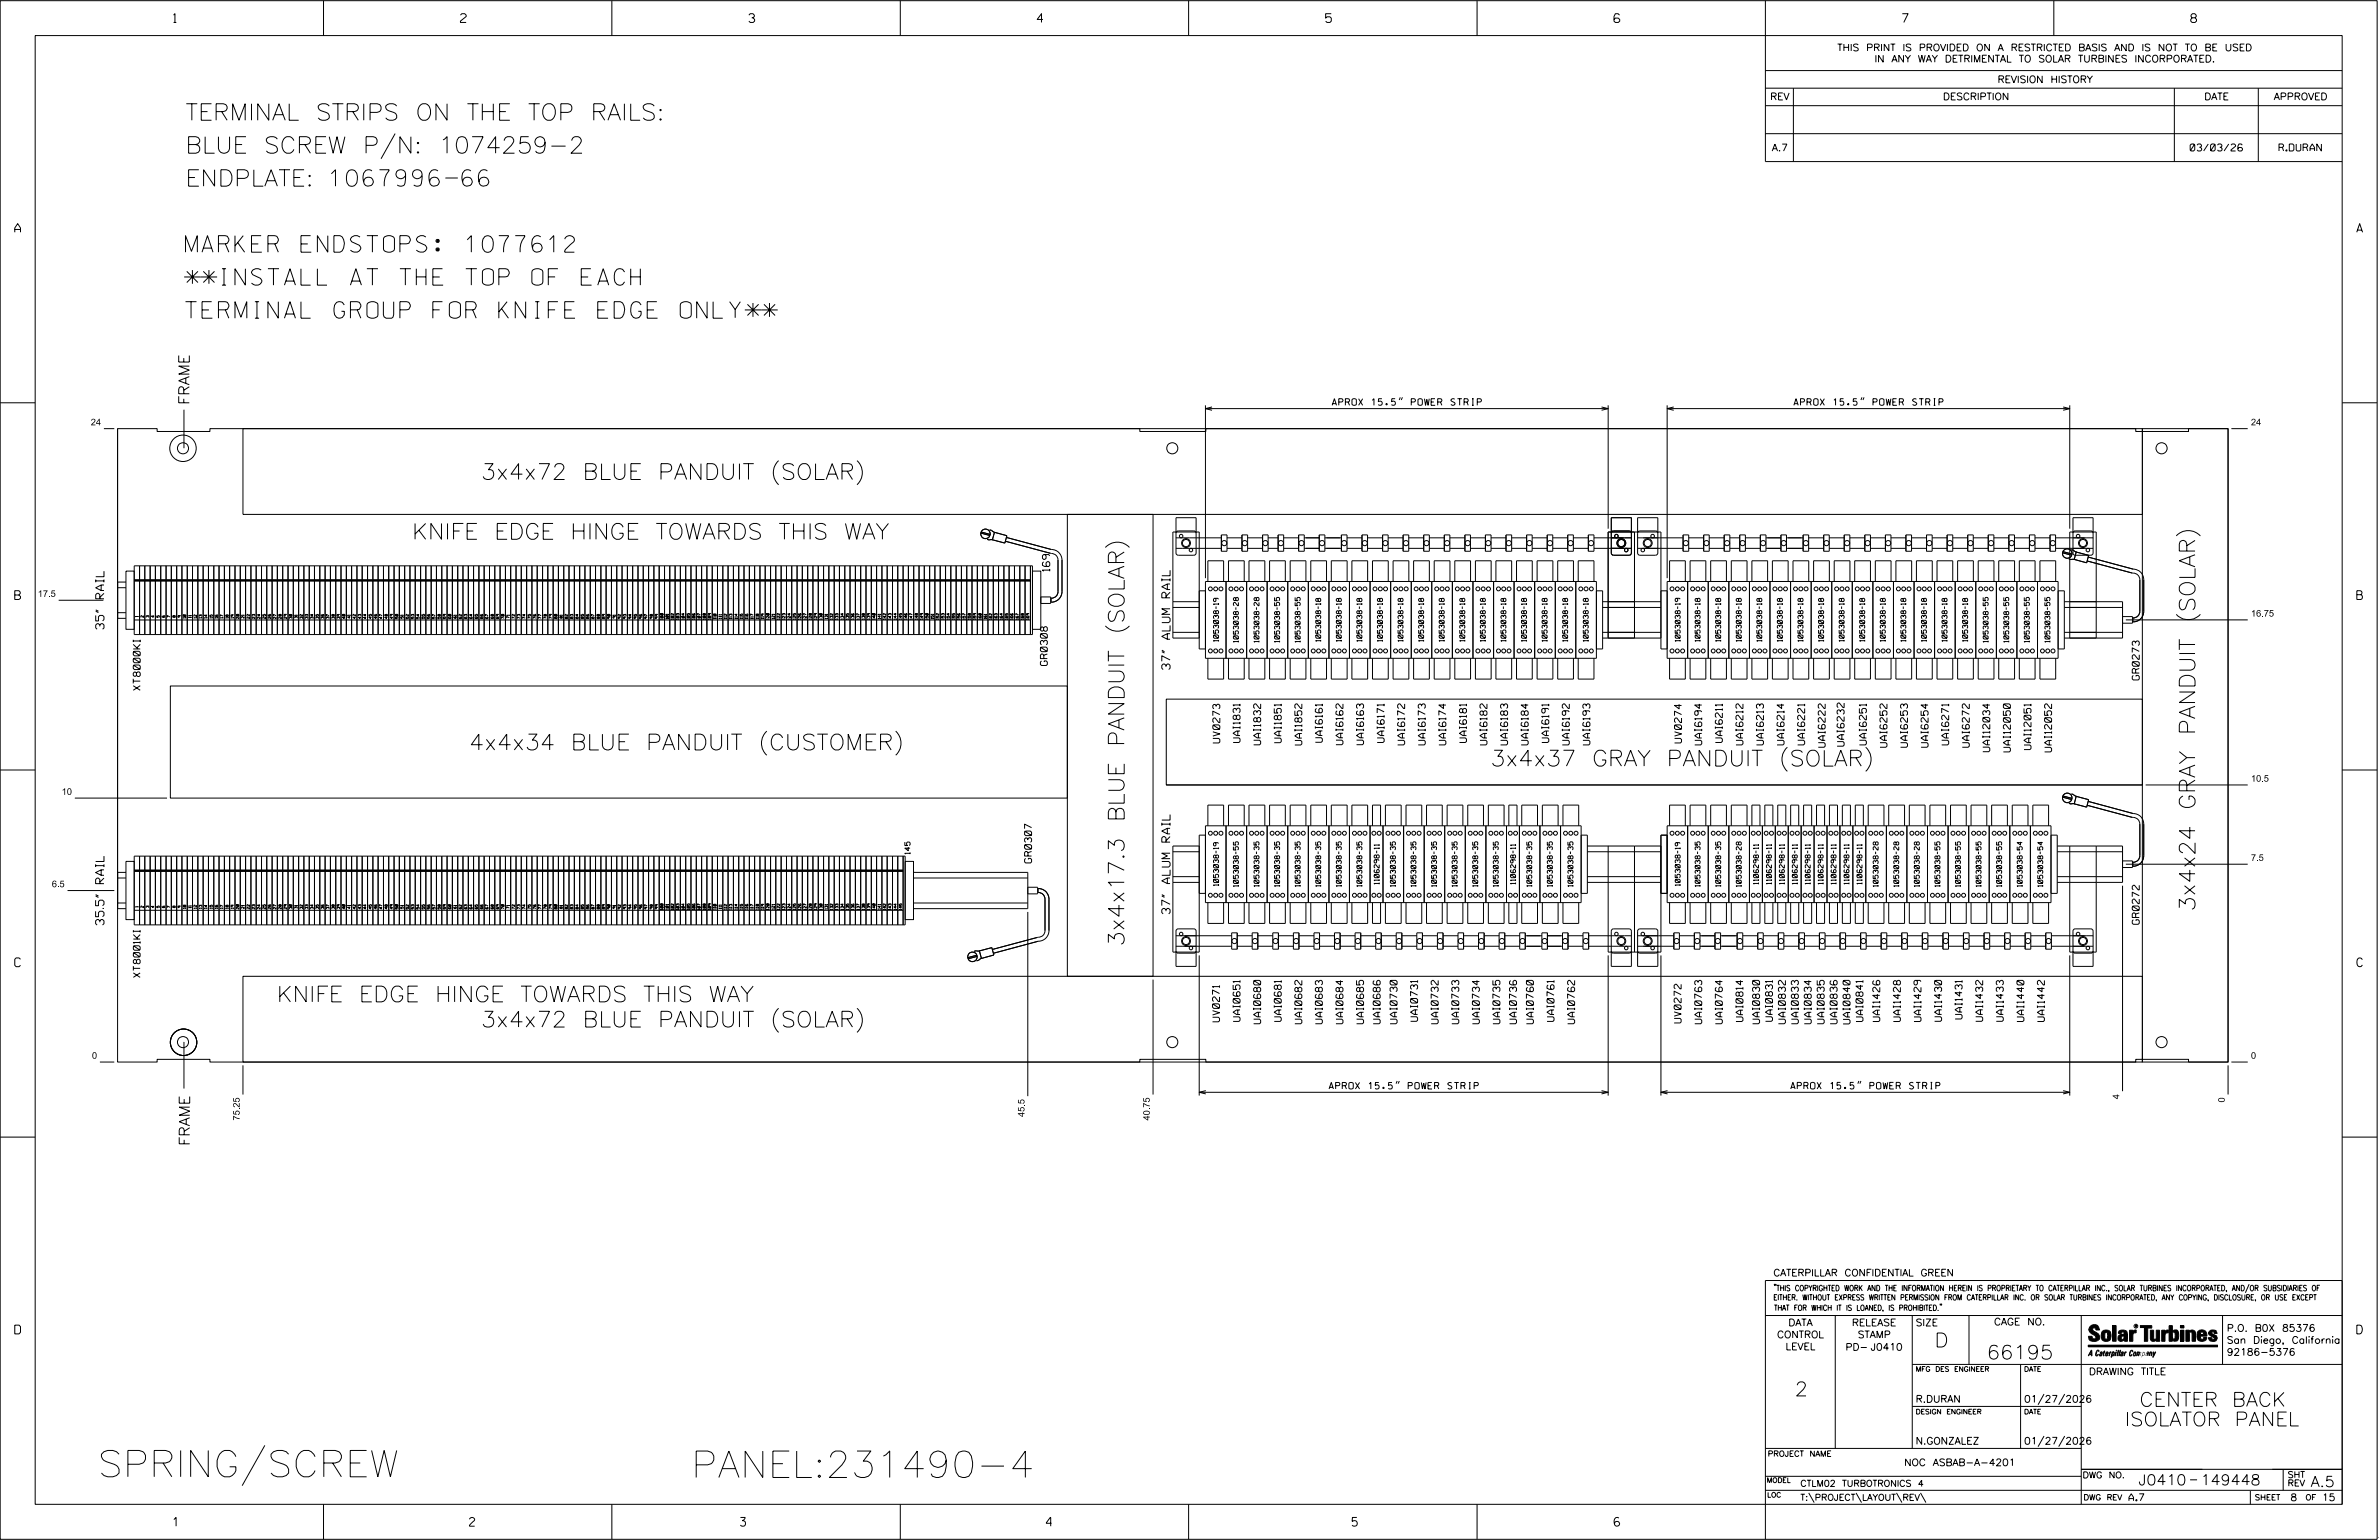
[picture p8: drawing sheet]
<svg xmlns="http://www.w3.org/2000/svg" width="864mm" height="559mm" viewBox="0 0 864 559" stroke-linecap="round" stroke-linejoin="round" font-family="sans-serif">
<defs><g id="words">
<g font-size="9.6">
<text x="35.5" y="535.9">SPRING/SCREW</text>
<text x="250.9" y="536.1">PANEL:231490-4</text>
</g>
<g font-size="6">
<text x="67.4" y="43.6">TERMINAL STRIPS ON THE TOP RAILS:</text>
<text x="67.4" y="55.6">BLUE SCREW P/N: 1074259-2</text>
<text x="67.4" y="67.6">ENDPLATE:1067996-66</text>
<text x="67.4" y="91.5">MARKER ENDSTOPS: 1077612</text>
<text x="67.4" y="103.5">**INSTALL AT THE TOP OF EACH</text>
<text x="67.4" y="115.5">TERMINAL GROUP FOR KNIFE EDGE ONLY**</text>
</g>
<g font-size="5.7">
<text x="174.6" y="174">3x4x72 BLUE PANDUIT (SOLAR)</text>
<text x="149.6" y="195.7">KNIFE EDGE HINGE TOWARDS THIS WAY</text>
<text x="170.3" y="272.1">4x4x34 BLUE PANDUIT (CUSTOMER)</text>
<text x="541" y="278">3x4x37 GRAY PANDUIT (SOLAR)</text>
<text x="796.8" y="330.7" transform="rotate(-90 796.8 330.7)">3x4x24 GRAY PANDUIT (SOLAR)</text>
<text x="408.1" y="343.4" transform="rotate(-90 408.1 343.4)">3x4x17.3 BLUE PANDUIT (SOLAR)</text>
<text x="100.5" y="363.6">KNIFE EDGE HINGE TOWARDS THIS WAY</text>
<text x="174.6" y="372.7">3x4x72 BLUE PANDUIT (SOLAR)</text>
</g>
<g font-size="5.1">
<text x="702.3" y="488.8">D</text>
<text x="721.2" y="493.2">66195</text>
<text x="651.5" y="506.5">2</text>
<text x="776.6" y="510.3">CENTER BACK</text>
<text x="771.3" y="517.4">ISOLATOR PANEL</text>
</g>
<g font-size="3.8">
<text x="68.7" y="146.9" transform="rotate(-90 68.7 146.9)">FRAME</text>
<text x="68.9" y="415.8" transform="rotate(-90 68.9 415.8)">FRAME</text>
<text x="776.3" y="538.9">J0410</text>
<text x="798.8" y="538.9">149448</text>
<text x="838.8" y="539.5">A.5</text>
</g>
<g font-size="3.2">
<text x="63" y="8.2">1</text>
<text x="167.2" y="8.2">2</text>
<text x="271.8" y="8.2">3</text>
<text x="376.5" y="8.2">4</text>
<text x="481.2" y="8.2">5</text>
<text x="690.6" y="8.2">7</text>
<text x="795.3" y="8.2">8</text>
<text x="5.4" y="84.3">A</text>
<text x="855.5" y="84.3">A</text>
<text x="5.4" y="217.5">B</text>
<text x="855.6" y="217.5">B</text>
<text x="5.4" y="350.8">C</text>
<text x="855.6" y="350.8">C</text>
<text x="5.4" y="484">D</text>
<text x="855.6" y="484">D</text>
<text x="62.8" y="553.8">1</text>
<text x="170.4" y="553.8">2</text>
<text x="268.8" y="553.8">3</text>
<text x="379.8" y="553.8">4</text>
<text x="490.8" y="553.8">5</text>
<text x="585.9" y="553.8">6</text>
</g>
<g font-size="3">
<text x="37.7" y="228.3" transform="rotate(-90 37.7 228.3)">35&quot; RAIL</text>
<text x="424.8" y="243" transform="rotate(-90 424.8 243)">37&quot; ALUM RAIL</text>
<text x="37.7" y="335.7" transform="rotate(-90 37.7 335.7)">35.5&quot; RAIL</text>
<text x="424.8" y="331.6" transform="rotate(-90 424.8 331.6)">37&quot; ALUM RAIL</text>
</g>
<text font-size="2.7" x="381.1" y="207.3" transform="rotate(-90 381.1 207.3)">169</text>
<g font-size="2.5">
<text x="666.9" y="18.5">THIS PRINT IS PROVIDED ON A RESTRICTED BASIS AND IS NOT TO BE USED</text>
<text x="680.5" y="22.6">IN ANY WAY DETRIMENTAL TO SOLAR TURBINES INCORPORATED.</text>
<text x="725.1" y="30">REVISION HISTORY</text>
<text x="642.6" y="36.3">REV</text>
<text x="705.3" y="36.3">DESCRIPTION</text>
<text x="800.2" y="36.3">DATE</text>
<text x="825.4" y="36.3">APPROVED</text>
<text x="643.2" y="54.8">A.7</text>
<text x="795.1" y="54.8">03/03/26</text>
<text x="827.3" y="54.8">R.DURAN</text>
<text x="380.2" y="241.5" transform="rotate(-90 380.2 241.5)">GR0308</text>
<text x="50.9" y="250.5" transform="rotate(-90 50.9 250.5)">XT8000KI</text>
<text x="776.6" y="246.7" transform="rotate(-90 776.6 246.7)">GR0273</text>
<text x="442.8" y="269.6" transform="rotate(-90 442.8 269.6)">UV0273</text>
<text x="450.2" y="269.4" transform="rotate(-90 450.2 269.4)">UAI1831</text>
<text x="465.1" y="269.5" transform="rotate(-90 465.1 269.5)">UAI1851</text>
<text x="480" y="269.4" transform="rotate(-90 480 269.4)">UAI6161</text>
<text x="502.4" y="269.4" transform="rotate(-90 502.4 269.4)">UAI6171</text>
<text x="532.3" y="269.4" transform="rotate(-90 532.3 269.4)">UAI6181</text>
<text x="562.2" y="269.4" transform="rotate(-90 562.2 269.4)">UAI6191</text>
<text x="610.4" y="269.6" transform="rotate(-90 610.4 269.6)">UV0274</text>
<text x="625.2" y="269.4" transform="rotate(-90 625.2 269.4)">UAI6211</text>
<text x="457.6" y="270.3" transform="rotate(-90 457.6 270.3)">UAI1832</text>
<text x="472.6" y="270.3" transform="rotate(-90 472.6 270.3)">UAI1852</text>
<text x="487.5" y="270.2" transform="rotate(-90 487.5 270.2)">UAI6162</text>
<text x="495" y="270.2" transform="rotate(-90 495 270.2)">UAI6163</text>
<text x="509.9" y="270.3" transform="rotate(-90 509.9 270.3)">UAI6172</text>
<text x="517.4" y="270.3" transform="rotate(-90 517.4 270.3)">UAI6173</text>
<text x="524.9" y="270.3" transform="rotate(-90 524.9 270.3)">UAI6174</text>
<text x="539.8" y="270.3" transform="rotate(-90 539.8 270.3)">UAI6182</text>
<text x="547.3" y="270.3" transform="rotate(-90 547.3 270.3)">UAI6183</text>
<text x="554.7" y="270.3" transform="rotate(-90 554.7 270.3)">UAI6184</text>
<text x="569.7" y="270.3" transform="rotate(-90 569.7 270.3)">UAI6192</text>
<text x="577.1" y="270.3" transform="rotate(-90 577.1 270.3)">UAI6193</text>
<text x="617.8" y="270.3" transform="rotate(-90 617.8 270.3)">UAI6194</text>
<text x="632.7" y="270.3" transform="rotate(-90 632.7 270.3)">UAI6212</text>
<text x="640.2" y="270.3" transform="rotate(-90 640.2 270.3)">UAI6213</text>
<text x="647.6" y="270.3" transform="rotate(-90 647.6 270.3)">UAI6214</text>
<text x="655.1" y="270.3" transform="rotate(-90 655.1 270.3)">UAI6221</text>
<text x="662.6" y="271.1" transform="rotate(-90 662.6 271.1)">UAI6222</text>
<text x="669.4" y="270.8" transform="rotate(-90 669.4 270.8)">UAI6232</text>
<text x="677.5" y="270.3" transform="rotate(-90 677.5 270.3)">UAI6251</text>
<text x="685" y="271.1" transform="rotate(-90 685 271.1)">UAI6252</text>
<text x="692.4" y="271.1" transform="rotate(-90 692.4 271.1)">UAI6253</text>
<text x="699.9" y="271.1" transform="rotate(-90 699.9 271.1)">UAI6254</text>
<text x="707.4" y="270.3" transform="rotate(-90 707.4 270.3)">UAI6271</text>
<text x="714.9" y="271.1" transform="rotate(-90 714.9 271.1)">UAI6272</text>
<text x="722.3" y="272.8" transform="rotate(-90 722.3 272.8)">UAI12034</text>
<text x="729.8" y="272.8" transform="rotate(-90 729.8 272.8)">UAI12050</text>
<text x="737.3" y="272" transform="rotate(-90 737.3 272)">UAI12051</text>
<text x="744.7" y="272.8" transform="rotate(-90 744.7 272.8)">UAI12052</text>
<text x="374.5" y="313.1" transform="rotate(-90 374.5 313.1)">GR0307</text>
<text x="776.6" y="335.4" transform="rotate(-90 776.6 335.4)">GR0272</text>
<text x="50.9" y="354.6" transform="rotate(-90 50.9 354.6)">XT8001KI</text>
<text x="442.7" y="370.8" transform="rotate(-90 442.7 370.8)">UV0271</text>
<text x="450.2" y="370.6" transform="rotate(-90 450.2 370.6)">UAI0651</text>
<text x="457.6" y="371.5" transform="rotate(-90 457.6 371.5)">UAI0680</text>
<text x="465.1" y="370.6" transform="rotate(-90 465.1 370.6)">UAI0681</text>
<text x="472.6" y="371.5" transform="rotate(-90 472.6 371.5)">UAI0682</text>
<text x="480" y="371.5" transform="rotate(-90 480 371.5)">UAI0683</text>
<text x="487.5" y="371.5" transform="rotate(-90 487.5 371.5)">UAI0684</text>
<text x="495" y="371.5" transform="rotate(-90 495 371.5)">UAI0685</text>
<text x="501" y="371.5" transform="rotate(-90 501 371.5)">UAI0686</text>
<text x="507.1" y="371.5" transform="rotate(-90 507.1 371.5)">UAI0730</text>
<text x="514.6" y="370.6" transform="rotate(-90 514.6 370.6)">UAI0731</text>
<text x="522.1" y="371.5" transform="rotate(-90 522.1 371.5)">UAI0732</text>
<text x="529.6" y="371.5" transform="rotate(-90 529.6 371.5)">UAI0733</text>
<text x="537" y="371.5" transform="rotate(-90 537 371.5)">UAI0734</text>
<text x="544.5" y="371.5" transform="rotate(-90 544.5 371.5)">UAI0735</text>
<text x="550.5" y="371.5" transform="rotate(-90 550.5 371.5)">UAI0736</text>
<text x="556.7" y="371.5" transform="rotate(-90 556.7 371.5)">UAI0760</text>
<text x="564.1" y="370.6" transform="rotate(-90 564.1 370.6)">UAI0761</text>
<text x="571.6" y="371.5" transform="rotate(-90 571.6 371.5)">UAI0762</text>
<text x="610.3" y="371.2" transform="rotate(-90 610.3 371.2)">UV0272</text>
<text x="617.8" y="371.5" transform="rotate(-90 617.8 371.5)">UAI0763</text>
<text x="625.2" y="371.5" transform="rotate(-90 625.2 371.5)">UAI0764</text>
<text x="632.7" y="370.7" transform="rotate(-90 632.7 370.7)">UAI0814</text>
<text x="638.7" y="371.5" transform="rotate(-90 638.7 371.5)">UAI0830</text>
<text x="643.4" y="370.6" transform="rotate(-90 643.4 370.6)">UAI0831</text>
<text x="648.1" y="371.5" transform="rotate(-90 648.1 371.5)">UAI0832</text>
<text x="652.8" y="371.5" transform="rotate(-90 652.8 371.5)">UAI0833</text>
<text x="657.5" y="371.5" transform="rotate(-90 657.5 371.5)">UAI0834</text>
<text x="662.2" y="371.5" transform="rotate(-90 662.2 371.5)">UAI0835</text>
<text x="666.9" y="371.5" transform="rotate(-90 666.9 371.5)">UAI0836</text>
<text x="671.6" y="371.5" transform="rotate(-90 671.6 371.5)">UAI0840</text>
<text x="676.3" y="370.7" transform="rotate(-90 676.3 370.7)">UAI0841</text>
<text x="682.4" y="370.7" transform="rotate(-90 682.4 370.7)">UAI1426</text>
<text x="689.9" y="370.7" transform="rotate(-90 689.9 370.7)">UAI1428</text>
<text x="697.3" y="370.7" transform="rotate(-90 697.3 370.7)">UAI1429</text>
<text x="704.8" y="370.6" transform="rotate(-90 704.8 370.6)">UAI1430</text>
<text x="712.3" y="369.7" transform="rotate(-90 712.3 369.7)">UAI1431</text>
<text x="719.7" y="370.6" transform="rotate(-90 719.7 370.6)">UAI1432</text>
<text x="727.2" y="370.6" transform="rotate(-90 727.2 370.6)">UAI1433</text>
<text x="734.7" y="370.7" transform="rotate(-90 734.7 370.7)">UAI1440</text>
<text x="742.2" y="370.7" transform="rotate(-90 742.2 370.7)">UAI1442</text>
<text x="643.8" y="463">CATERPILLAR CONFIDENTIAL GREEN</text>
<text x="645.1" y="485.5">CONTROL</text>
<text x="649.2" y="481.1">DATA</text>
<text x="672.3" y="481.1">RELEASE</text>
<text x="674.4" y="485.5">STAMP</text>
<text x="695.4" y="481.1">SIZE</text>
<text x="723.8" y="480.8">CAGE NO.</text>
<text x="808.4" y="483.1">P.O. B0X 85376</text>
<text x="648.2" y="489.8">LEVEL</text>
<text x="669.9" y="490">PD- J0410</text>
<text x="808.4" y="487.5">San Diego, California</text>
<text x="808.4" y="491.8">92186-5376</text>
<text x="758.3" y="498.9">DRAWING TITLE</text>
<text x="695.4" y="508.9">R.DURAN</text>
<text x="734.8" y="508.9">01/27/2026</text>
<text x="695.4" y="524.1">N.GONZALEZ</text>
<text x="734.8" y="524.1">01/27/2026</text>
<text x="691.2" y="531.9">NOC ASBAB-A-4201</text>
<text x="772.8" y="544.6">A.7</text>
<text x="831.4" y="544.6">8</text>
<text x="842.9" y="544.6">15</text>
</g>
<g font-size="2.4">
<text x="483.6" y="147.1">APROX 15.5&quot; POWER STRIP</text>
<text x="651.2" y="147.1">APROX 15.5&quot; POWER STRIP</text>
<text x="33" y="154.3">24</text>
<text x="817.1" y="154.3">24</text>
<text x="13.7" y="216.6">17.5</text>
<text x="817.1" y="223.7">16.75</text>
<text x="817.1" y="283.6">10.5</text>
<text x="22.4" y="288.4">10</text>
<text x="817.1" y="312.4">7.5</text>
<text x="18.8" y="321.9">6.5</text>
<text x="33.4" y="384.2">0</text>
<text x="817.1" y="384.2">0</text>
<text x="482.5" y="395.2">APROX 15.5&quot; POWER STRIP</text>
<text x="650" y="395.2">APROX 15.5&quot; POWER STRIP</text>
<text x="769.3" y="398.8" transform="rotate(-90 769.3 398.8)">4</text>
<text x="807.6" y="400" transform="rotate(-90 807.6 400)">0</text>
<text x="87" y="406.6" transform="rotate(-90 87 406.6)">75.25</text>
<text x="371.9" y="405.3" transform="rotate(-90 371.9 405.3)">45.5</text>
<text x="417.4" y="406.6" transform="rotate(-90 417.4 406.6)">40.75</text>
</g>
<g font-size="2.3">
<text x="653.5" y="539.4">CTLM02 TURBOTRONICS 4</text>
<text x="756" y="536.3">DWG NO.</text>
<text x="830.4" y="539.3">REV</text>
<text x="830.4" y="536.2">SHT</text>
<text x="653.5" y="544.5">T:\PROJECT\LAYOUT\REV\</text>
</g>
<g font-size="2">
<text x="643.8" y="468.4">&quot;THIS COPYRIGHTED WORK AND THE INFORMATION HEREIN IS PROPRIETARY TO CATERPILLAR INC., SOLAR TURBINES INCORPORATED, AND/OR SUBSIDIARIES OF</text>
<text x="643.8" y="471.8">EITHER. WITHOUT EXPRESS WRITTEN PERMISSION FROM CATERPILLAR INC. OR SOLAR TURBINES INCORPORATED, ANY COPYING, DISCLOSURE, OR USE EXCEPT</text>
<text x="644" y="475.6">THAT FOR WHICH IT IS LOANED, IS PROHIBITED.&quot;</text>
<text x="641.7" y="528.5">PROJECT NAME</text>
<text x="756.3" y="544.3">DWG REV</text>
<text x="818.5" y="544.3">SHEET</text>
<text x="836.9" y="544.3">OF</text>
</g>
<text font-size="1.9" x="330.4" y="309.9" transform="rotate(-90 330.4 309.9)">145</text>
<g font-size="1.8">
<text x="442.3" y="232.8" transform="rotate(-90 442.3 232.8)">1053038-19</text>
<text x="449.6" y="233.1" transform="rotate(-90 449.6 233.1)">1053038-28</text>
<text x="457" y="233.1" transform="rotate(-90 457 233.1)">1053038-28</text>
<text x="464.5" y="233.1" transform="rotate(-90 464.5 233.1)">1053038-55</text>
<text x="472" y="233.1" transform="rotate(-90 472 233.1)">1053038-55</text>
<text x="479.4" y="232.8" transform="rotate(-90 479.4 232.8)">1053038-18</text>
<text x="486.9" y="232.8" transform="rotate(-90 486.9 232.8)">1053038-18</text>
<text x="494.4" y="232.8" transform="rotate(-90 494.4 232.8)">1053038-18</text>
<text x="501.9" y="232.8" transform="rotate(-90 501.9 232.8)">1053038-18</text>
<text x="509.3" y="232.8" transform="rotate(-90 509.3 232.8)">1053038-18</text>
<text x="516.8" y="232.8" transform="rotate(-90 516.8 232.8)">1053038-18</text>
<text x="524.3" y="232.8" transform="rotate(-90 524.3 232.8)">1053038-18</text>
<text x="531.7" y="232.8" transform="rotate(-90 531.7 232.8)">1053038-18</text>
<text x="539.2" y="232.8" transform="rotate(-90 539.2 232.8)">1053038-18</text>
<text x="546.7" y="232.8" transform="rotate(-90 546.7 232.8)">1053038-18</text>
<text x="554.1" y="232.8" transform="rotate(-90 554.1 232.8)">1053038-18</text>
<text x="561.6" y="232.8" transform="rotate(-90 561.6 232.8)">1053038-18</text>
<text x="569.1" y="232.8" transform="rotate(-90 569.1 232.8)">1053038-18</text>
<text x="576.5" y="232.8" transform="rotate(-90 576.5 232.8)">1053038-18</text>
<text x="609.9" y="232.8" transform="rotate(-90 609.9 232.8)">1053038-19</text>
<text x="617.2" y="232.8" transform="rotate(-90 617.2 232.8)">1053038-18</text>
<text x="624.6" y="232.8" transform="rotate(-90 624.6 232.8)">1053038-18</text>
<text x="632.1" y="232.8" transform="rotate(-90 632.1 232.8)">1053038-18</text>
<text x="639.6" y="232.8" transform="rotate(-90 639.6 232.8)">1053038-18</text>
<text x="647" y="232.8" transform="rotate(-90 647 232.8)">1053038-18</text>
<text x="654.5" y="232.8" transform="rotate(-90 654.5 232.8)">1053038-18</text>
<text x="662" y="232.8" transform="rotate(-90 662 232.8)">1053038-18</text>
<text x="669.4" y="232.8" transform="rotate(-90 669.4 232.8)">1053038-18</text>
<text x="676.9" y="232.8" transform="rotate(-90 676.9 232.8)">1053038-18</text>
<text x="684.4" y="232.8" transform="rotate(-90 684.4 232.8)">1053038-18</text>
<text x="691.8" y="232.8" transform="rotate(-90 691.8 232.8)">1053038-18</text>
<text x="699.3" y="232.8" transform="rotate(-90 699.3 232.8)">1053038-18</text>
<text x="706.8" y="232.8" transform="rotate(-90 706.8 232.8)">1053038-18</text>
<text x="714.3" y="232.8" transform="rotate(-90 714.3 232.8)">1053038-18</text>
<text x="721.7" y="233.1" transform="rotate(-90 721.7 233.1)">1053038-55</text>
<text x="729.2" y="233.1" transform="rotate(-90 729.2 233.1)">1053038-55</text>
<text x="736.7" y="233.1" transform="rotate(-90 736.7 233.1)">1053038-55</text>
<text x="744.1" y="233.1" transform="rotate(-90 744.1 233.1)">1053038-55</text>
<text x="442.3" y="321.4" transform="rotate(-90 442.3 321.4)">1053038-19</text>
<text x="449.6" y="321.7" transform="rotate(-90 449.6 321.7)">1053038-55</text>
<text x="457" y="321.7" transform="rotate(-90 457 321.7)">1053038-35</text>
<text x="464.5" y="321.7" transform="rotate(-90 464.5 321.7)">1053038-35</text>
<text x="472" y="321.7" transform="rotate(-90 472 321.7)">1053038-35</text>
<text x="479.4" y="321.7" transform="rotate(-90 479.4 321.7)">1053038-35</text>
<text x="486.9" y="321.7" transform="rotate(-90 486.9 321.7)">1053038-35</text>
<text x="494.4" y="321.7" transform="rotate(-90 494.4 321.7)">1053038-35</text>
<text x="500.7" y="320.8" transform="rotate(-90 500.7 320.8)">1106298-11</text>
<text x="506.5" y="321.7" transform="rotate(-90 506.5 321.7)">1053038-35</text>
<text x="514" y="321.7" transform="rotate(-90 514 321.7)">1053038-35</text>
<text x="521.5" y="321.7" transform="rotate(-90 521.5 321.7)">1053038-35</text>
<text x="529" y="321.7" transform="rotate(-90 529 321.7)">1053038-35</text>
<text x="536.4" y="321.7" transform="rotate(-90 536.4 321.7)">1053038-35</text>
<text x="543.9" y="321.7" transform="rotate(-90 543.9 321.7)">1053038-35</text>
<text x="550.2" y="320.8" transform="rotate(-90 550.2 320.8)">1106298-11</text>
<text x="556.1" y="321.7" transform="rotate(-90 556.1 321.7)">1053038-35</text>
<text x="563.5" y="321.7" transform="rotate(-90 563.5 321.7)">1053038-35</text>
<text x="571" y="321.7" transform="rotate(-90 571 321.7)">1053038-35</text>
<text x="609.9" y="321.4" transform="rotate(-90 609.9 321.4)">1053038-19</text>
<text x="617.2" y="321.7" transform="rotate(-90 617.2 321.7)">1053038-35</text>
<text x="624.6" y="321.7" transform="rotate(-90 624.6 321.7)">1053038-35</text>
<text x="632.1" y="321.7" transform="rotate(-90 632.1 321.7)">1053038-28</text>
<text x="638.4" y="320.8" transform="rotate(-90 638.4 320.8)">1106298-11</text>
<text x="643.1" y="320.8" transform="rotate(-90 643.1 320.8)">1106298-11</text>
<text x="647.7" y="320.8" transform="rotate(-90 647.7 320.8)">1106298-11</text>
<text x="652.4" y="320.8" transform="rotate(-90 652.4 320.8)">1106298-11</text>
<text x="657.1" y="320.8" transform="rotate(-90 657.1 320.8)">1106298-11</text>
<text x="661.8" y="320.8" transform="rotate(-90 661.8 320.8)">1106298-11</text>
<text x="666.5" y="320.8" transform="rotate(-90 666.5 320.8)">1106298-11</text>
<text x="671.2" y="320.8" transform="rotate(-90 671.2 320.8)">1106298-11</text>
<text x="675.9" y="320.8" transform="rotate(-90 675.9 320.8)">1106298-11</text>
<text x="681.8" y="321.7" transform="rotate(-90 681.8 321.7)">1053038-28</text>
<text x="689.3" y="321.7" transform="rotate(-90 689.3 321.7)">1053038-28</text>
<text x="696.7" y="321.7" transform="rotate(-90 696.7 321.7)">1053038-28</text>
<text x="704.2" y="321.7" transform="rotate(-90 704.2 321.7)">1053038-55</text>
<text x="711.7" y="321.7" transform="rotate(-90 711.7 321.7)">1053038-55</text>
<text x="719.1" y="321.7" transform="rotate(-90 719.1 321.7)">1053038-55</text>
<text x="726.6" y="321.7" transform="rotate(-90 726.6 321.7)">1053038-55</text>
<text x="734.1" y="321.7" transform="rotate(-90 734.1 321.7)">1053038-54</text>
<text x="741.6" y="321.7" transform="rotate(-90 741.6 321.7)">1053038-54</text>
<text x="695.4" y="497.6">MFG DES ENGINEER</text>
<text x="734.8" y="497.6">DATE</text>
<text x="695.4" y="513.1">DESIGN ENGINEER</text>
<text x="734.8" y="513.1">DATE</text>
<text x="641.3" y="538">MODEL</text>
<text x="641.5" y="543.3">LOC</text>
</g>
<g font-size="1">
<text x="50.2" y="223.9" transform="rotate(-90 50.2 223.9)">1</text>
<text x="52.1" y="224" transform="rotate(-90 52.1 224)">2</text>
<text x="54" y="224" transform="rotate(-90 54 224)">3</text>
<text x="55.9" y="224" transform="rotate(-90 55.9 224)">4</text>
<text x="57.9" y="224" transform="rotate(-90 57.9 224)">5</text>
<text x="59.8" y="224" transform="rotate(-90 59.8 224)">6</text>
<text x="61.7" y="224" transform="rotate(-90 61.7 224)">7</text>
<text x="63.6" y="224" transform="rotate(-90 63.6 224)">8</text>
<text x="65.6" y="224" transform="rotate(-90 65.6 224)">9</text>
<text x="67.5" y="224.3" transform="rotate(-90 67.5 224.3)">10</text>
<text x="69.4" y="224.2" transform="rotate(-90 69.4 224.2)">11</text>
<text x="71.3" y="224.3" transform="rotate(-90 71.3 224.3)">12</text>
<text x="73.3" y="224.3" transform="rotate(-90 73.3 224.3)">13</text>
<text x="75.2" y="224.3" transform="rotate(-90 75.2 224.3)">14</text>
<text x="77.1" y="224.3" transform="rotate(-90 77.1 224.3)">15</text>
<text x="79" y="224.3" transform="rotate(-90 79 224.3)">16</text>
<text x="81" y="224.3" transform="rotate(-90 81 224.3)">17</text>
<text x="82.9" y="224.3" transform="rotate(-90 82.9 224.3)">18</text>
<text x="84.8" y="224.3" transform="rotate(-90 84.8 224.3)">19</text>
<text x="86.7" y="224.5" transform="rotate(-90 86.7 224.5)">20</text>
<text x="88.7" y="224.3" transform="rotate(-90 88.7 224.3)">21</text>
<text x="90.6" y="224.5" transform="rotate(-90 90.6 224.5)">22</text>
<text x="92.5" y="224.5" transform="rotate(-90 92.5 224.5)">23</text>
<text x="94.4" y="224.5" transform="rotate(-90 94.4 224.5)">24</text>
<text x="96.4" y="224.5" transform="rotate(-90 96.4 224.5)">25</text>
<text x="98.3" y="224.5" transform="rotate(-90 98.3 224.5)">26</text>
<text x="100.2" y="224.5" transform="rotate(-90 100.2 224.5)">27</text>
<text x="102.1" y="224.5" transform="rotate(-90 102.1 224.5)">28</text>
<text x="104.1" y="224.5" transform="rotate(-90 104.1 224.5)">29</text>
<text x="106" y="224.5" transform="rotate(-90 106 224.5)">30</text>
<text x="107.9" y="224.3" transform="rotate(-90 107.9 224.3)">31</text>
<text x="109.8" y="224.5" transform="rotate(-90 109.8 224.5)">32</text>
<text x="111.8" y="224.5" transform="rotate(-90 111.8 224.5)">33</text>
<text x="113.7" y="224.5" transform="rotate(-90 113.7 224.5)">34</text>
<text x="115.6" y="224.5" transform="rotate(-90 115.6 224.5)">35</text>
<text x="117.5" y="224.5" transform="rotate(-90 117.5 224.5)">36</text>
<text x="119.5" y="224.5" transform="rotate(-90 119.5 224.5)">37</text>
<text x="121.4" y="224.5" transform="rotate(-90 121.4 224.5)">38</text>
<text x="123.3" y="224.5" transform="rotate(-90 123.3 224.5)">39</text>
<text x="125.2" y="224.5" transform="rotate(-90 125.2 224.5)">40</text>
<text x="127.2" y="224.3" transform="rotate(-90 127.2 224.3)">41</text>
<text x="129.1" y="224.5" transform="rotate(-90 129.1 224.5)">42</text>
<text x="131" y="224.5" transform="rotate(-90 131 224.5)">43</text>
<text x="132.9" y="224.5" transform="rotate(-90 132.9 224.5)">44</text>
<text x="134.9" y="224.5" transform="rotate(-90 134.9 224.5)">45</text>
<text x="136.8" y="224.5" transform="rotate(-90 136.8 224.5)">46</text>
<text x="138.7" y="224.5" transform="rotate(-90 138.7 224.5)">47</text>
<text x="140.6" y="224.5" transform="rotate(-90 140.6 224.5)">48</text>
<text x="142.6" y="224.5" transform="rotate(-90 142.6 224.5)">49</text>
<text x="144.5" y="224.5" transform="rotate(-90 144.5 224.5)">50</text>
<text x="146.4" y="224.3" transform="rotate(-90 146.4 224.3)">51</text>
<text x="148.3" y="224.5" transform="rotate(-90 148.3 224.5)">52</text>
<text x="150.3" y="224.5" transform="rotate(-90 150.3 224.5)">53</text>
<text x="152.2" y="224.5" transform="rotate(-90 152.2 224.5)">54</text>
<text x="154.1" y="224.5" transform="rotate(-90 154.1 224.5)">55</text>
<text x="156" y="224.5" transform="rotate(-90 156 224.5)">56</text>
<text x="158" y="224.5" transform="rotate(-90 158 224.5)">57</text>
<text x="159.9" y="224.5" transform="rotate(-90 159.9 224.5)">58</text>
<text x="161.8" y="224.5" transform="rotate(-90 161.8 224.5)">59</text>
<text x="163.7" y="224.5" transform="rotate(-90 163.7 224.5)">60</text>
<text x="165.7" y="224.3" transform="rotate(-90 165.7 224.3)">61</text>
<text x="167.6" y="224.5" transform="rotate(-90 167.6 224.5)">62</text>
<text x="169.5" y="224.5" transform="rotate(-90 169.5 224.5)">63</text>
<text x="171.4" y="224.5" transform="rotate(-90 171.4 224.5)">64</text>
<text x="173.4" y="224.5" transform="rotate(-90 173.4 224.5)">65</text>
<text x="175.3" y="224.5" transform="rotate(-90 175.3 224.5)">66</text>
<text x="177.2" y="224.5" transform="rotate(-90 177.2 224.5)">67</text>
<text x="179.1" y="224.5" transform="rotate(-90 179.1 224.5)">68</text>
<text x="181.1" y="224.5" transform="rotate(-90 181.1 224.5)">69</text>
<text x="183" y="224.5" transform="rotate(-90 183 224.5)">70</text>
<text x="184.9" y="224.3" transform="rotate(-90 184.9 224.3)">71</text>
<text x="186.8" y="224.5" transform="rotate(-90 186.8 224.5)">72</text>
<text x="188.8" y="224.5" transform="rotate(-90 188.8 224.5)">73</text>
<text x="190.7" y="224.5" transform="rotate(-90 190.7 224.5)">74</text>
<text x="192.6" y="224.5" transform="rotate(-90 192.6 224.5)">75</text>
<text x="194.5" y="224.5" transform="rotate(-90 194.5 224.5)">76</text>
<text x="196.5" y="224.5" transform="rotate(-90 196.5 224.5)">77</text>
<text x="198.4" y="224.5" transform="rotate(-90 198.4 224.5)">78</text>
<text x="200.3" y="224.5" transform="rotate(-90 200.3 224.5)">79</text>
<text x="202.2" y="224.5" transform="rotate(-90 202.2 224.5)">80</text>
<text x="204.2" y="224.3" transform="rotate(-90 204.2 224.3)">81</text>
<text x="206.1" y="224.5" transform="rotate(-90 206.1 224.5)">82</text>
<text x="208" y="224.5" transform="rotate(-90 208 224.5)">83</text>
<text x="209.9" y="224.5" transform="rotate(-90 209.9 224.5)">84</text>
<text x="211.9" y="224.5" transform="rotate(-90 211.9 224.5)">85</text>
<text x="213.8" y="224.5" transform="rotate(-90 213.8 224.5)">86</text>
<text x="215.7" y="224.5" transform="rotate(-90 215.7 224.5)">87</text>
<text x="217.6" y="224.5" transform="rotate(-90 217.6 224.5)">88</text>
<text x="219.6" y="224.5" transform="rotate(-90 219.6 224.5)">89</text>
<text x="221.5" y="224.5" transform="rotate(-90 221.5 224.5)">90</text>
<text x="223.4" y="224.3" transform="rotate(-90 223.4 224.3)">91</text>
<text x="225.3" y="224.5" transform="rotate(-90 225.3 224.5)">92</text>
<text x="227.3" y="224.5" transform="rotate(-90 227.3 224.5)">93</text>
<text x="229.2" y="224.5" transform="rotate(-90 229.2 224.5)">94</text>
<text x="231.1" y="224.5" transform="rotate(-90 231.1 224.5)">95</text>
<text x="235" y="224.5" transform="rotate(-90 235 224.5)">97</text>
<text x="236.9" y="224.5" transform="rotate(-90 236.9 224.5)">98</text>
<text x="238.8" y="224.5" transform="rotate(-90 238.8 224.5)">99</text>
<text x="240.7" y="224.8" transform="rotate(-90 240.7 224.8)">100</text>
<text x="242.7" y="224.6" transform="rotate(-90 242.7 224.6)">101</text>
<text x="244.6" y="224.8" transform="rotate(-90 244.6 224.8)">102</text>
<text x="246.5" y="224.8" transform="rotate(-90 246.5 224.8)">103</text>
<text x="248.4" y="224.8" transform="rotate(-90 248.4 224.8)">104</text>
<text x="250.4" y="224.8" transform="rotate(-90 250.4 224.8)">105</text>
<text x="252.3" y="224.8" transform="rotate(-90 252.3 224.8)">106</text>
<text x="254.2" y="224.8" transform="rotate(-90 254.2 224.8)">107</text>
<text x="256.1" y="224.8" transform="rotate(-90 256.1 224.8)">108</text>
<text x="258.1" y="224.8" transform="rotate(-90 258.1 224.8)">109</text>
<text x="260" y="224.6" transform="rotate(-90 260 224.6)">110</text>
<text x="261.9" y="224.5" transform="rotate(-90 261.9 224.5)">111</text>
<text x="263.8" y="224.6" transform="rotate(-90 263.8 224.6)">112</text>
<text x="265.8" y="224.6" transform="rotate(-90 265.8 224.6)">113</text>
<text x="267.7" y="224.6" transform="rotate(-90 267.7 224.6)">114</text>
<text x="269.6" y="224.6" transform="rotate(-90 269.6 224.6)">115</text>
<text x="271.5" y="224.6" transform="rotate(-90 271.5 224.6)">116</text>
<text x="273.5" y="224.6" transform="rotate(-90 273.5 224.6)">117</text>
<text x="275.4" y="224.6" transform="rotate(-90 275.4 224.6)">118</text>
<text x="277.3" y="224.6" transform="rotate(-90 277.3 224.6)">119</text>
<text x="279.2" y="224.8" transform="rotate(-90 279.2 224.8)">120</text>
<text x="281.2" y="224.6" transform="rotate(-90 281.2 224.6)">121</text>
<text x="283.1" y="224.8" transform="rotate(-90 283.1 224.8)">122</text>
<text x="285" y="224.8" transform="rotate(-90 285 224.8)">123</text>
<text x="286.9" y="224.8" transform="rotate(-90 286.9 224.8)">124</text>
<text x="288.9" y="224.8" transform="rotate(-90 288.9 224.8)">125</text>
<text x="290.8" y="224.8" transform="rotate(-90 290.8 224.8)">126</text>
<text x="292.7" y="224.8" transform="rotate(-90 292.7 224.8)">127</text>
<text x="294.6" y="224.8" transform="rotate(-90 294.6 224.8)">128</text>
<text x="296.6" y="224.8" transform="rotate(-90 296.6 224.8)">129</text>
<text x="298.5" y="224.8" transform="rotate(-90 298.5 224.8)">130</text>
<text x="300.4" y="224.6" transform="rotate(-90 300.4 224.6)">131</text>
<text x="302.3" y="224.8" transform="rotate(-90 302.3 224.8)">132</text>
<text x="304.3" y="224.8" transform="rotate(-90 304.3 224.8)">133</text>
<text x="306.2" y="224.8" transform="rotate(-90 306.2 224.8)">134</text>
<text x="308.1" y="224.8" transform="rotate(-90 308.1 224.8)">135</text>
<text x="310" y="224.8" transform="rotate(-90 310 224.8)">136</text>
<text x="312" y="224.8" transform="rotate(-90 312 224.8)">137</text>
<text x="313.9" y="224.8" transform="rotate(-90 313.9 224.8)">138</text>
<text x="315.8" y="224.8" transform="rotate(-90 315.8 224.8)">139</text>
<text x="317.7" y="224.8" transform="rotate(-90 317.7 224.8)">140</text>
<text x="319.7" y="224.6" transform="rotate(-90 319.7 224.6)">141</text>
<text x="321.6" y="224.8" transform="rotate(-90 321.6 224.8)">142</text>
<text x="323.5" y="224.8" transform="rotate(-90 323.5 224.8)">143</text>
<text x="325.4" y="224.8" transform="rotate(-90 325.4 224.8)">144</text>
<text x="327.4" y="224.8" transform="rotate(-90 327.4 224.8)">145</text>
<text x="329.3" y="224.8" transform="rotate(-90 329.3 224.8)">146</text>
<text x="331.2" y="224.8" transform="rotate(-90 331.2 224.8)">147</text>
<text x="333.1" y="224.8" transform="rotate(-90 333.1 224.8)">148</text>
<text x="335.1" y="224.8" transform="rotate(-90 335.1 224.8)">149</text>
<text x="337" y="224.8" transform="rotate(-90 337 224.8)">150</text>
<text x="338.9" y="224.6" transform="rotate(-90 338.9 224.6)">151</text>
<text x="340.8" y="224.8" transform="rotate(-90 340.8 224.8)">152</text>
<text x="342.8" y="224.8" transform="rotate(-90 342.8 224.8)">153</text>
<text x="344.7" y="224.8" transform="rotate(-90 344.7 224.8)">154</text>
<text x="346.6" y="224.8" transform="rotate(-90 346.6 224.8)">155</text>
<text x="348.5" y="224.8" transform="rotate(-90 348.5 224.8)">156</text>
<text x="350.5" y="224.8" transform="rotate(-90 350.5 224.8)">157</text>
<text x="352.4" y="224.8" transform="rotate(-90 352.4 224.8)">158</text>
<text x="354.3" y="224.8" transform="rotate(-90 354.3 224.8)">159</text>
<text x="356.2" y="224.8" transform="rotate(-90 356.2 224.8)">160</text>
<text x="358.2" y="224.6" transform="rotate(-90 358.2 224.6)">161</text>
<text x="360.1" y="224.8" transform="rotate(-90 360.1 224.8)">162</text>
<text x="362" y="224.8" transform="rotate(-90 362 224.8)">163</text>
<text x="363.9" y="224.8" transform="rotate(-90 363.9 224.8)">164</text>
<text x="365.9" y="224.8" transform="rotate(-90 365.9 224.8)">165</text>
<text x="367.8" y="224.8" transform="rotate(-90 367.8 224.8)">166</text>
<text x="369.7" y="224.8" transform="rotate(-90 369.7 224.8)">167</text>
<text x="371.6" y="224.8" transform="rotate(-90 371.6 224.8)">168</text>
<text x="373.6" y="224.8" transform="rotate(-90 373.6 224.8)">169</text>
<text x="50.2" y="329.2" transform="rotate(-90 50.2 329.2)">1</text>
<text x="52.1" y="329.4" transform="rotate(-90 52.1 329.4)">2</text>
<text x="54" y="329.4" transform="rotate(-90 54 329.4)">3</text>
<text x="55.9" y="329.4" transform="rotate(-90 55.9 329.4)">4</text>
<text x="57.9" y="329.4" transform="rotate(-90 57.9 329.4)">5</text>
<text x="59.8" y="329.4" transform="rotate(-90 59.8 329.4)">6</text>
<text x="61.7" y="329.4" transform="rotate(-90 61.7 329.4)">7</text>
<text x="63.6" y="329.4" transform="rotate(-90 63.6 329.4)">8</text>
<text x="65.6" y="329.4" transform="rotate(-90 65.6 329.4)">9</text>
<text x="67.5" y="329.7" transform="rotate(-90 67.5 329.7)">10</text>
<text x="69.4" y="329.5" transform="rotate(-90 69.4 329.5)">11</text>
<text x="71.3" y="329.7" transform="rotate(-90 71.3 329.7)">12</text>
<text x="73.3" y="329.7" transform="rotate(-90 73.3 329.7)">13</text>
<text x="75.2" y="329.7" transform="rotate(-90 75.2 329.7)">14</text>
<text x="77.1" y="329.7" transform="rotate(-90 77.1 329.7)">15</text>
<text x="79" y="329.7" transform="rotate(-90 79 329.7)">16</text>
<text x="81" y="329.7" transform="rotate(-90 81 329.7)">17</text>
<text x="82.9" y="329.7" transform="rotate(-90 82.9 329.7)">18</text>
<text x="84.8" y="329.7" transform="rotate(-90 84.8 329.7)">19</text>
<text x="86.7" y="329.8" transform="rotate(-90 86.7 329.8)">20</text>
<text x="88.7" y="329.7" transform="rotate(-90 88.7 329.7)">21</text>
<text x="90.6" y="329.8" transform="rotate(-90 90.6 329.8)">22</text>
<text x="92.5" y="329.8" transform="rotate(-90 92.5 329.8)">23</text>
<text x="94.4" y="329.8" transform="rotate(-90 94.4 329.8)">24</text>
<text x="96.4" y="329.8" transform="rotate(-90 96.4 329.8)">25</text>
<text x="98.3" y="329.8" transform="rotate(-90 98.3 329.8)">26</text>
<text x="100.2" y="329.8" transform="rotate(-90 100.2 329.8)">27</text>
<text x="102.1" y="329.8" transform="rotate(-90 102.1 329.8)">28</text>
<text x="104.1" y="329.8" transform="rotate(-90 104.1 329.8)">29</text>
<text x="106" y="329.8" transform="rotate(-90 106 329.8)">30</text>
<text x="107.9" y="329.7" transform="rotate(-90 107.9 329.7)">31</text>
<text x="109.8" y="329.8" transform="rotate(-90 109.8 329.8)">32</text>
<text x="111.8" y="329.8" transform="rotate(-90 111.8 329.8)">33</text>
<text x="113.7" y="329.8" transform="rotate(-90 113.7 329.8)">34</text>
<text x="115.6" y="329.8" transform="rotate(-90 115.6 329.8)">35</text>
<text x="117.5" y="329.8" transform="rotate(-90 117.5 329.8)">36</text>
<text x="119.5" y="329.8" transform="rotate(-90 119.5 329.8)">37</text>
<text x="121.4" y="329.8" transform="rotate(-90 121.4 329.8)">38</text>
<text x="123.3" y="329.8" transform="rotate(-90 123.3 329.8)">39</text>
<text x="125.2" y="329.8" transform="rotate(-90 125.2 329.8)">40</text>
<text x="127.2" y="329.7" transform="rotate(-90 127.2 329.7)">41</text>
<text x="129.1" y="329.8" transform="rotate(-90 129.1 329.8)">42</text>
<text x="131" y="329.8" transform="rotate(-90 131 329.8)">43</text>
<text x="132.9" y="329.8" transform="rotate(-90 132.9 329.8)">44</text>
<text x="134.9" y="329.8" transform="rotate(-90 134.9 329.8)">45</text>
<text x="136.8" y="329.8" transform="rotate(-90 136.8 329.8)">46</text>
<text x="138.7" y="329.8" transform="rotate(-90 138.7 329.8)">47</text>
<text x="140.6" y="329.8" transform="rotate(-90 140.6 329.8)">48</text>
<text x="142.6" y="329.8" transform="rotate(-90 142.6 329.8)">49</text>
<text x="144.5" y="329.8" transform="rotate(-90 144.5 329.8)">50</text>
<text x="146.4" y="329.7" transform="rotate(-90 146.4 329.7)">51</text>
<text x="148.3" y="329.8" transform="rotate(-90 148.3 329.8)">52</text>
<text x="150.3" y="329.8" transform="rotate(-90 150.3 329.8)">53</text>
<text x="152.2" y="329.8" transform="rotate(-90 152.2 329.8)">54</text>
<text x="154.1" y="329.8" transform="rotate(-90 154.1 329.8)">55</text>
<text x="156" y="329.8" transform="rotate(-90 156 329.8)">56</text>
<text x="158" y="329.8" transform="rotate(-90 158 329.8)">57</text>
<text x="159.9" y="329.8" transform="rotate(-90 159.9 329.8)">58</text>
<text x="161.8" y="329.8" transform="rotate(-90 161.8 329.8)">59</text>
<text x="163.7" y="329.8" transform="rotate(-90 163.7 329.8)">60</text>
<text x="165.7" y="329.7" transform="rotate(-90 165.7 329.7)">61</text>
<text x="167.6" y="329.8" transform="rotate(-90 167.6 329.8)">62</text>
<text x="169.5" y="329.8" transform="rotate(-90 169.5 329.8)">63</text>
<text x="171.4" y="329.8" transform="rotate(-90 171.4 329.8)">64</text>
<text x="173.4" y="329.8" transform="rotate(-90 173.4 329.8)">65</text>
<text x="175.3" y="329.8" transform="rotate(-90 175.3 329.8)">66</text>
<text x="177.2" y="329.8" transform="rotate(-90 177.2 329.8)">67</text>
<text x="179.1" y="329.8" transform="rotate(-90 179.1 329.8)">68</text>
<text x="181.1" y="329.8" transform="rotate(-90 181.1 329.8)">69</text>
<text x="183" y="329.8" transform="rotate(-90 183 329.8)">70</text>
<text x="184.9" y="329.7" transform="rotate(-90 184.9 329.7)">71</text>
<text x="186.8" y="329.8" transform="rotate(-90 186.8 329.8)">72</text>
<text x="188.8" y="329.8" transform="rotate(-90 188.8 329.8)">73</text>
<text x="190.7" y="329.8" transform="rotate(-90 190.7 329.8)">74</text>
<text x="192.6" y="329.8" transform="rotate(-90 192.6 329.8)">75</text>
<text x="194.5" y="329.8" transform="rotate(-90 194.5 329.8)">76</text>
<text x="196.5" y="329.8" transform="rotate(-90 196.5 329.8)">77</text>
<text x="198.4" y="329.8" transform="rotate(-90 198.4 329.8)">78</text>
<text x="200.3" y="329.8" transform="rotate(-90 200.3 329.8)">79</text>
<text x="202.2" y="329.8" transform="rotate(-90 202.2 329.8)">80</text>
<text x="204.2" y="329.7" transform="rotate(-90 204.2 329.7)">81</text>
<text x="206.1" y="329.8" transform="rotate(-90 206.1 329.8)">82</text>
<text x="208" y="329.8" transform="rotate(-90 208 329.8)">83</text>
<text x="209.9" y="329.8" transform="rotate(-90 209.9 329.8)">84</text>
<text x="211.9" y="329.8" transform="rotate(-90 211.9 329.8)">85</text>
<text x="213.8" y="329.8" transform="rotate(-90 213.8 329.8)">86</text>
<text x="215.7" y="329.8" transform="rotate(-90 215.7 329.8)">87</text>
<text x="217.6" y="329.8" transform="rotate(-90 217.6 329.8)">88</text>
<text x="219.6" y="329.8" transform="rotate(-90 219.6 329.8)">89</text>
<text x="221.5" y="329.8" transform="rotate(-90 221.5 329.8)">90</text>
<text x="223.4" y="329.7" transform="rotate(-90 223.4 329.7)">91</text>
<text x="225.3" y="329.8" transform="rotate(-90 225.3 329.8)">92</text>
<text x="227.3" y="329.8" transform="rotate(-90 227.3 329.8)">93</text>
<text x="229.2" y="329.8" transform="rotate(-90 229.2 329.8)">94</text>
<text x="231.1" y="329.8" transform="rotate(-90 231.1 329.8)">95</text>
<text x="235" y="329.8" transform="rotate(-90 235 329.8)">97</text>
<text x="236.9" y="329.8" transform="rotate(-90 236.9 329.8)">98</text>
<text x="238.8" y="329.8" transform="rotate(-90 238.8 329.8)">99</text>
<text x="242.7" y="330" transform="rotate(-90 242.7 330)">101</text>
<text x="260" y="330" transform="rotate(-90 260 330)">110</text>
<text x="261.9" y="329.8" transform="rotate(-90 261.9 329.8)">111</text>
<text x="263.8" y="330" transform="rotate(-90 263.8 330)">112</text>
<text x="265.8" y="330" transform="rotate(-90 265.8 330)">113</text>
<text x="267.7" y="330" transform="rotate(-90 267.7 330)">114</text>
<text x="269.6" y="330" transform="rotate(-90 269.6 330)">115</text>
<text x="271.5" y="330" transform="rotate(-90 271.5 330)">116</text>
<text x="273.5" y="330" transform="rotate(-90 273.5 330)">117</text>
<text x="275.4" y="330" transform="rotate(-90 275.4 330)">118</text>
<text x="277.3" y="330" transform="rotate(-90 277.3 330)">119</text>
<text x="281.2" y="330" transform="rotate(-90 281.2 330)">121</text>
<text x="300.4" y="330" transform="rotate(-90 300.4 330)">131</text>
<text x="319.7" y="330" transform="rotate(-90 319.7 330)">141</text>
<text x="240.7" y="330.1" transform="rotate(-90 240.7 330.1)">100</text>
<text x="244.6" y="330.1" transform="rotate(-90 244.6 330.1)">102</text>
<text x="246.5" y="330.1" transform="rotate(-90 246.5 330.1)">103</text>
<text x="248.4" y="330.1" transform="rotate(-90 248.4 330.1)">104</text>
<text x="250.4" y="330.1" transform="rotate(-90 250.4 330.1)">105</text>
<text x="252.3" y="330.1" transform="rotate(-90 252.3 330.1)">106</text>
<text x="254.2" y="330.1" transform="rotate(-90 254.2 330.1)">107</text>
<text x="256.1" y="330.1" transform="rotate(-90 256.1 330.1)">108</text>
<text x="258.1" y="330.1" transform="rotate(-90 258.1 330.1)">109</text>
<text x="279.2" y="330.1" transform="rotate(-90 279.2 330.1)">120</text>
<text x="283.1" y="330.1" transform="rotate(-90 283.1 330.1)">122</text>
<text x="285" y="330.1" transform="rotate(-90 285 330.1)">123</text>
<text x="286.9" y="330.1" transform="rotate(-90 286.9 330.1)">124</text>
<text x="288.9" y="330.1" transform="rotate(-90 288.9 330.1)">125</text>
<text x="290.8" y="330.1" transform="rotate(-90 290.8 330.1)">126</text>
<text x="292.7" y="330.1" transform="rotate(-90 292.7 330.1)">127</text>
<text x="294.6" y="330.1" transform="rotate(-90 294.6 330.1)">128</text>
<text x="296.6" y="330.1" transform="rotate(-90 296.6 330.1)">129</text>
<text x="298.5" y="330.1" transform="rotate(-90 298.5 330.1)">130</text>
<text x="302.3" y="330.1" transform="rotate(-90 302.3 330.1)">132</text>
<text x="304.3" y="330.1" transform="rotate(-90 304.3 330.1)">133</text>
<text x="306.2" y="330.1" transform="rotate(-90 306.2 330.1)">134</text>
<text x="308.1" y="330.1" transform="rotate(-90 308.1 330.1)">135</text>
<text x="310" y="330.1" transform="rotate(-90 310 330.1)">136</text>
<text x="312" y="330.1" transform="rotate(-90 312 330.1)">137</text>
<text x="313.9" y="330.1" transform="rotate(-90 313.9 330.1)">138</text>
<text x="315.8" y="330.1" transform="rotate(-90 315.8 330.1)">139</text>
<text x="317.7" y="330.1" transform="rotate(-90 317.7 330.1)">140</text>
<text x="321.6" y="330.1" transform="rotate(-90 321.6 330.1)">142</text>
<text x="323.5" y="330.1" transform="rotate(-90 323.5 330.1)">143</text>
<text x="325.4" y="330.1" transform="rotate(-90 325.4 330.1)">144</text>
<text x="327.4" y="330.1" transform="rotate(-90 327.4 330.1)">145</text>
</g>
<text font-size=".9" x="775.1" y="481.7">R</text>
</g></defs>
<g fill="none" stroke="#000" stroke-width=".36">
<path d="M.1 .2h862.8v558.4h-862.8zM12.8 12.9h837.4v533h-837.4zM117.4 .2v12.7M222.1 .2v12.7M326.8 .2v12.7M431.5 .2v12.7M536.2 .2v12.7M587.9 5.5l-.5-.5h-1l-.5 1v1.7l.5 .4h1l.6-.4v-.6l-.6-.5h-1l-.5 .5M640.9 .2v58.4h209.3M745.6 .2v12.7M640.9 25.6h209.3M640.9 32h209.3"/>
<path d="M640.9 38.3h209.3M651 32v26.6M789.3 32v26.6M819.8 32v26.6M143.4 48.5l-5.1 9.1M640.9 48.5h209.3M.1 146.2h12.7M37.7 155.5h3.8M42.7 155.5v174.2h3M42.7 155.5h14.3v1.1h19.2v-1.1h337.6v1.1h23.9v-1.1h337.6v1.1h19.2v-1.1h14.3v229.9h-14.3v-1h-19.2v1h-337.6v-1h-23.9v1h-337.6v-1h-19.2v1h-14.3zM66.8 148.7v13.9M88.2 155.5h689.5v31.2h-689.5z"/>
<path d="M437.6 147.1v62.7M437.6 148.3h146.2M440 147.7l-2.4 .6 2.4 .6M508.3 144.2l-.4 .9M509.1 144.2l-.4 .9M581.4 147.7l2.4 .6-2.4 .6M583.8 147.1v44.7M605.2 147.1v62.7M605.2 148.3h146.1M607.6 147.7l-2.4 .6 2.4 .6M675.9 144.2l-.4 .9M676.7 144.2l-.4 .9"/>
<path d="M748.9 147.7l2.4 .6-2.4 .6M751.3 147.1v44.7M777.7 155.5h31.1v229.9h-31.1zM810 155.5h5.9M850.2 146.2h12.7M282.6 167.1a5.9 5.9 0 0 0 0 8.8M311.1 167.1a5.9 5.9 0 0 1 0 8.8M356.1 193.4l3.2 .9M356.2 193l3.2 .9M358.3 195.7l2.1 .2M359.2 192.3l2 .9M361 193.1l4.5 1.3-.7 2.7-4.5-1.2z"/>
<path d="M364.9 196.4l16.4 4.4M365.3 195l16.4 4.4a3.9 3.9 0 0 1 3.8 3.8v11.5a3.9 3.9 0 0 1-3.9 3.8v-1.4a2.41 2.41 0 0 0 2.5-2.4v-11.5a2.35 2.35 0 0 0-2.4-2.4M387.5 186.7h31.1v167.6h-31.1zM401.2 198.6a5.9 5.9 0 0 1 8.8 0M426.9 187.9h7.3v12.8l-.5 .7-6 .1-.7-.5zM426.9 195.2h16.4M426.9 199h16.4M426.9 193.5l.2-.6 .6-.2h5.7l.6 .2 .2 .6M443.4 194.1h2v5.9h-2zM445.4 195.2h5.4M445.4 199h5.4M450.8 194.1h2.1v5.9h-2.1z"/>
<path d="M452.9 195.2h5.4M452.9 199h5.4M458.3 194.1h2v5.9h-2zM460.3 195.2h3.7M460.3 199h3.7M464 194.1h2v5.9h-2zM466 195.2h5.4M466 199h5.4M471.4 194.1h2.1v5.9h-2.1zM473.5 195.2h5.4M473.5 199h5.4M478.9 194.1h2v5.9h-2z"/>
<path d="M480.9 195.2h6M480.9 199h6M486.9 194.1h2.1v5.9h-2.1zM489 195.2h5.4M489 199h5.4M494.4 194.1h2v5.9h-2zM496.4 195.2h5.5M496.4 199h5.5M501.9 194.1h2v5.9h-2zM503.9 195.2h5.4M503.9 199h5.4M509.3 194.1h2.1v5.9h-2.1z"/>
<path d="M511.4 195.2h5.4M511.4 199h5.4M516.8 194.1h2.1v5.9h-2.1zM518.9 195.2h5.4M518.9 199h5.4M524.3 194.1h2v5.9h-2zM526.3 195.2h5.5M526.3 199h5.5M531.8 194.1h2v5.9h-2zM533.8 195.2h5.4M533.8 199h5.4M539.2 194.1h2.1v5.9h-2.1z"/>
<path d="M541.3 195.2h5.4M541.3 199h5.4M546.7 194.1h2v5.9h-2zM548.7 195.2h5.5M548.7 199h5.5M554.2 194.1h2v5.9h-2zM556.2 195.2h5.5M556.2 199h5.5M561.7 194.1h2v5.9h-2zM563.7 195.2h5.4M563.7 199h5.4M569.1 194.1h2v5.9h-2z"/>
<path d="M571.1 195.2h5.5M571.1 199h5.5M576.6 194.1h2v5.9h-2zM578.6 195.2h13.6M578.6 199h13.6M584.9 187.9h7.3v12.8l-.5 .7-6 .1-.7-.5zM584.9 193.5l.2-.6 .6-.2h5.7l.6 .2 .2 .6M593.3 193v38.5M594.5 187.9h7.3v12.8l-.5 .7-6 .1-.8-.5zM594.5 195.2h16.4M594.5 199h16.4M601.8 193.5l-.2-.6-.6-.2h-5.7l-.6 .2-.2 .6"/>
<path d="M611 194.1h2v5.9h-2zM613 195.2h5.5M613 199h5.5M618.5 194.1h2v5.9h-2zM620.5 195.2h5.4M620.5 199h5.4M625.9 194.1h2v5.9h-2zM627.9 195.2h3.6M627.9 199h3.6M631.5 194.1h2.1v5.9h-2.1zM633.6 195.2h5.4M633.6 199h5.4"/>
<path d="M639 194.1h2.1v5.9h-2.1zM641.1 195.2h5.4M641.1 199h5.4M646.5 194.1h2v5.9h-2zM648.5 195.2h6M648.5 199h6M654.5 194.1h2.1v5.9h-2.1zM656.6 195.2h5.4M656.6 199h5.4M662 194.1h2v5.9h-2zM664 195.2h5.5M664 199h5.5"/>
<path d="M669.5 194.1h2v5.9h-2zM671.5 195.2h5.4M671.5 199h5.4M676.9 194.1h2.1v5.9h-2.1zM679 195.2h5.4M679 199h5.4M684.4 194.1h2v5.9h-2zM686.4 195.2h5.5M686.4 199h5.5M691.9 194.1h2v5.9h-2zM693.9 195.2h5.4M693.9 199h5.4"/>
<path d="M699.3 194.1h2.1v5.9h-2.1zM701.4 195.2h5.4M701.4 199h5.4M706.8 194.1h2.1v5.9h-2.1zM708.9 195.2h5.4M708.9 199h5.4M714.3 194.1h2v5.9h-2zM716.3 195.2h5.4M716.3 199h5.4M721.7 194.1h2.1v5.9h-2.1zM723.8 195.2h5.4M723.8 199h5.4"/>
<path d="M729.2 194.1h2.1v5.9h-2.1zM731.3 195.2h5.4M731.3 199h5.4M736.7 194.1h2v5.9h-2zM738.7 195.2h5.5M738.7 199h5.5M744.2 194.1h2v5.9h-2zM746.2 195.2h13.6M746.2 199h13.6M751.9 199.4l2 .9M752.5 193.5l.2-.6 .6-.2h5.7l.6 .2 .2 .6M752.5 187.9h7.3v12.8l-.5 .7-6 .1-.7-.5z"/>
<path d="M790 194.5a5.9 5.9 0 0 1 8.8 0M21.3 217.8h16.2M42.7 213.3h3M42.7 211.2h3M45.7 207.2h3v21.2h-3zM50.7 205.3v25h324.1v-25h-326.1v25M52.6 205.3v25M54.5 205.3v25M56.4 205.3v25M58.3 205.3v25M60.3 205.3v25M62.2 205.3v25"/>
<path d="M64.1 205.3v25M66 205.3v25M68 205.3v25M69.9 205.3v25M71.8 205.3v25M73.7 205.3v25M73.8 205.3v25M75.7 205.3v25M77.6 205.3v25M79.5 205.3v25M81.5 205.3v25M83.4 205.3v25"/>
<path d="M85.3 205.3v25M87.2 205.3v25M89.1 205.3v25M91.1 205.3v25M93 205.3v25M94.9 205.3v25M96.8 205.3v25M98.8 205.3v25M100.7 205.3v25M102.6 205.3v25M104.6 205.3v25M106.5 205.3v25"/>
<path d="M108.4 205.3v25M110.3 205.3v25M112.3 205.3v25M114.2 205.3v25M116.1 205.3v25M118 205.3v25M119.9 205.3v25M121.9 205.3v25M123.8 205.3v25M125.7 205.3v25M127.6 205.3v25M129.6 205.3v25"/>
<path d="M131.5 205.3v25M133.4 205.3v25M135.4 205.3v25M137.3 205.3v25M139.2 205.3v25M141.1 205.3v25M143.1 205.3v25M145 205.3v25M146.9 205.3v25M148.8 205.3v25M150.7 205.3v25M152.7 205.3v25"/>
<path d="M154.6 205.3v25M156.5 205.3v25M158.4 205.3v25M160.4 205.3v25M162.3 205.3v25M164.2 205.3v25M166.2 205.3v25M168.1 205.3v25M170 205.3v25M171.9 205.3v25M173.8 205.3v25M175.8 205.3v25"/>
<path d="M177.7 205.3v25M179.6 205.3v25M181.5 205.3v25M183.5 205.3v25M185.4 205.3v25M187.3 205.3v25M189.2 205.3v25M191.2 205.3v25M193.1 205.3v25M195 205.3v25M197 205.3v25M198.9 205.3v25"/>
<path d="M200.8 205.3v25M202.7 205.3v25M204.6 205.3v25M206.6 205.3v25M208.5 205.3v25M210.4 205.3v25M212.3 205.3v25M214.3 205.3v25M216.2 205.3v25M218.1 205.3v25M220 205.3v25M222 205.3v25"/>
<path d="M223.9 205.3v25M225.8 205.3v25M227.8 205.3v25M229.7 205.3v25M231.6 205.3v25M233.5 205.3v25M235.4 205.3v25M237.3 205.3v25M237.4 205.3v25M239.3 205.3v25M241.2 205.3v25M243.1 205.3v25"/>
<path d="M245.1 205.3v25M247 205.3v25M248.9 205.3v25M250.8 205.3v25M252.8 205.3v25M254.7 205.3v25M256.6 205.3v25M258.6 205.3v25M260.5 205.3v25M262.4 205.3v25M264.3 205.3v25M266.2 205.3v25"/>
<path d="M268.1 205.3v25M270.1 205.3v25M272 205.3v25M273.9 205.3v25M275.9 205.3v25M277.8 205.3v25M279.7 205.3v25M281.6 205.3v25M283.6 205.3v25M285.5 205.3v25M287.4 205.3v25M289.3 205.3v25"/>
<path d="M291.3 205.3v25M293.2 205.3v25M295.1 205.3v25M297 205.3v25M298.9 205.3v25M300.9 205.3v25M302.8 205.3v25M304.7 205.3v25M306.7 205.3v25M308.6 205.3v25M310.5 205.3v25M312.4 205.3v25"/>
<path d="M314.4 205.3v25M316.3 205.3v25M318.2 205.3v25M320.1 205.3v25M322.1 205.3v25M324 205.3v25M325.9 205.3v25M327.8 205.3v25M329.7 205.3v25M329.8 205.3v25M331.7 205.3v25M333.6 205.3v25"/>
<path d="M335.5 205.3v25M337.5 205.3v25M339.4 205.3v25M341.3 205.3v25M343.2 205.3v25M345.2 205.3v25M347.1 205.3v25M349 205.3v25M350.9 205.3v25M352.8 205.3v25M354.8 205.3v25M356.7 205.3v25"/>
<path d="M358.6 205.3v25M360.6 205.3v25M362.5 205.3v25M364.4 205.3v25M366.3 205.3v25M368.3 205.3v25M370.2 205.3v25M372.1 205.3v25M374.1 205.3v25M374.8 207.2h3v21.2h-3zM377.8 216.6h3.6v2.4h-3.6zM425.8 218.3h9.5"/>
<path d="M435.3 214.4h2.3M437.6 211h141.9v27.9h-141.9zM438.2 211h.1M438.5 211v-7.5h5.7v7.5M444.5 211h.1M445.1 211v27.9M445.6 211h.1M445.9 211v-7.5h5.8v7.5M452 211h.1M452.5 211v27.9M453.1 211h.1M453.4 211v-7.5h5.7v7.5"/>
<path d="M459.4 211h.1M460 211v27.9M460.6 211h.1M460.9 211v-7.5h5.7v7.5M466.9 211h.1M467.5 211v27.9M468 211h.1M468.3 211v-7.5h5.8v7.5M474.4 211h.1M474.9 211v27.9M475.5 211h.1M475.8 211v-7.5h5.7v7.5"/>
<path d="M481.8 211h.1M482.4 211v27.9M483 211h.1M483.3 211v-7.5h5.7v7.5M489.3 211h.1M489.9 211v27.9M490.4 211h.1M490.7 211v-7.5h5.8v7.5M496.8 211h.1M497.3 211v27.9M497.9 211h.1M498.2 211v-7.5h5.7v7.5"/>
<path d="M504.3 211h.1M504.8 211v27.9M505.4 211h.1M505.7 211v-7.5h5.7v7.5M511.7 211h.1M512.3 211v27.9M512.9 211h.1M513.2 211v-7.5h5.7v7.5M519.2 211h.1M519.7 211v27.9M520.3 211h.1M520.6 211v-7.5h5.7v7.5"/>
<path d="M526.7 211h.1M527.2 211v27.9M527.8 211h.1M528.1 211v-7.5h5.7v7.5M534.1 211h.1M534.7 211v27.9M535.3 211h.1M535.6 211v-7.5h5.7v7.5M541.6 211h.1M542.2 211v27.9M542.7 211h.1M543 211v-7.5h5.7v7.5"/>
<path d="M549.1 211h.1M549.6 211v27.9M550.2 211h.1M550.5 211v-7.5h5.7v7.5M556.5 211h.1M557.1 211v27.9M557.7 211h.1M558 211v-7.5h5.7v7.5M564 211h.1M564.6 211v27.9M565.1 211h.1M565.5 211v-7.5h5.7v7.5"/>
<path d="M571.5 211h.1M572 211v27.9M572.6 211h.1M572.9 211v-7.5h5.7v7.5M579 211h.1M579.5 214.4h2.3v21.1h-2.3M581.8 218.3h21.1M602.9 214.4h2.3M605.2 211h141.9v27.9h-141.9zM605.7 211h.1M606.1 211v-7.5h5.7v7.5M612.1 211h.1"/>
<path d="M612.6 211v27.9M613.2 211h.1M613.5 211v-7.5h5.7v7.5M619.6 211h.1M620.1 211v27.9M620.7 211h.1M621 211v-7.5h5.7v7.5M627 211h.1M627.6 211v27.9M628.2 211h.1M628.5 211v-7.5h5.7v7.5M634.5 211h.1"/>
<path d="M635.1 211v27.9M635.6 211h.1M636 211v-7.5h5.7v7.5M642 211h.1M642.5 211v27.9M643.1 211h.1M643.4 211v-7.5h5.7v7.5M649.4 211h.1M650 211v27.9M650.6 211h.1M650.9 211v-7.5h5.7v7.5M656.9 211h.1"/>
<path d="M657.5 211v27.9M658 211h.1M658.4 211v-7.5h5.7v7.5M664.4 211h.1M665 211v27.9M665.5 211h.1M665.8 211v-7.5h5.7v7.5M671.8 211h.1M672.4 211v27.9M673 211h.1M673.3 211v-7.5h5.7v7.5M679.3 211h.1"/>
<path d="M679.9 211v27.9M680.4 211h.1M680.8 211v-7.5h5.7v7.5M686.8 211h.1M687.4 211v27.9M687.9 211h.1M688.2 211v-7.5h5.7v7.5M694.3 211h.1M694.8 211v27.9M695.4 211h.1M695.7 211v-7.5h5.7v7.5M701.7 211h.1"/>
<path d="M702.3 211v27.9M702.9 211h.1M703.2 211v-7.5h5.7v7.5M709.2 211h.1M709.8 211v27.9M710.3 211h.1M710.6 211v-7.5h5.8v7.5M716.7 211h.1M717.2 211v27.9M717.8 211h.1M718.1 211v-7.5h5.7v7.5M724.1 211h.1"/>
<path d="M724.7 211v27.9M725.3 211h.1M725.6 211v-7.5h5.7v7.5M731.6 211h.1M732.2 211v27.9M732.7 211h.1M733 211v-7.5h5.8v7.5M739.1 211h.1M739.6 211v27.9M740.2 211h.1M740.5 211v-7.5h5.7v7.5M746.5 211h.1"/>
<path d="M747.1 214.4h2.3v21.1h-2.3M748.7 200.6l3.4 .9M748.8 200.2l3.4 .8M749.4 218.3h21.1v13.2h-21.1M751 202.8l2.1 .3M753.7 200.3l4.5 1.2-.7 2.7-4.5-1.2zM758 202.1l16.4 4.4a3.8 3.8 0 0 1 3.8 3.9v11.4a3.8 3.8 0 0 1-3.9 3.8v-1.4a2.41 2.41 0 0 0 2.5-2.4v-11.4a2.5 2.5 0 0 0-2.8-2.5l-16.3-4.3M42.7 224.4h3M42.7 222.3h3M48.7 225h325.4M232.2 223l-.1 .4 .3 .2h.5l.1-.5h-.4l.1 .5M232.4 223.9l.2 .4-.4 .2v-.6l.8 .1"/>
<path d="M401.2 227.1a5.9 5.9 0 0 0 8.8 0M425.8 229.4h9.5M425.8 220.4h9.5M435.3 231.5h-9.5v-38.5h9.5v42.5h2.3M438.5 238.9v7.5h5.7v-7.5M445.9 238.9v7.5h5.8v-7.5M453.4 238.9v7.5h5.7v-7.5M460.9 238.9v7.5h5.7v-7.5M468.3 238.9v7.5h5.8v-7.5M475.8 238.9v7.5h5.7v-7.5M483.3 238.9v7.5h5.7v-7.5M490.7 238.9v7.5h5.8v-7.5"/>
<path d="M498.2 238.9v7.5h5.7v-7.5M505.7 238.9v7.5h5.7v-7.5M513.2 238.9v7.5h5.7v-7.5M520.6 238.9v7.5h5.7v-7.5M528.1 238.9v7.5h5.7v-7.5M535.6 238.9v7.5h5.7v-7.5M543 238.9v7.5h5.7v-7.5M550.5 238.9v7.5h5.7v-7.5M558 238.9v7.5h5.7v-7.5M565.5 238.9v7.5h5.7v-7.5M572.9 238.9v7.5h5.7v-7.5M581.8 231.5h21.1"/>
<path d="M581.8 229.4h21.1M581.8 220.4h21.1M583.8 231.5v-38.5h19.1v42.5h2.3M606.1 238.9v7.5h5.7v-7.5M613.5 238.9v7.5h5.7v-7.5M621 238.9v7.5h5.7v-7.5M628.5 238.9v7.5h5.7v-7.5M636 238.9v7.5h5.7v-7.5M643.4 238.9v7.5h5.7v-7.5M650.9 238.9v7.5h5.7v-7.5M658.4 238.9v7.5h5.7v-7.5M665.8 238.9v7.5h5.7v-7.5"/>
<path d="M673.3 238.9v7.5h5.7v-7.5M680.8 238.9v7.5h5.7v-7.5M688.2 238.9v7.5h5.7v-7.5M695.7 238.9v7.5h5.7v-7.5M703.2 238.9v7.5h5.7v-7.5M710.6 238.9v7.5h5.8v-7.5M718.1 238.9v7.5h5.7v-7.5M725.6 238.9v7.5h5.7v-7.5M733 238.9v7.5h5.8v-7.5M740.5 238.9v7.5h5.7v-7.5M749.4 229.4h21.1M749.4 220.4h21.1"/>
<path d="M751.3 231.5v-38.5h9.6v38.5M770.5 223.7h3.6v2.4h-3.6M771.7 224.9h44.2M790 222.9a5.9 5.9 0 0 0 8.8 0M61.8 248.9h325.7v40.7h-325.7zM423.4 253.7h354.3v31.1h-354.3zM.1 279.4h12.7M278.3 265.3a5.9 5.9 0 0 0 0 8.7M325.2 265.3a5.9 5.9 0 0 1 0 8.7M648.8 271.1a5.8 5.8 0 0 0 0 8.8M677.3 271.1a5.8 5.8 0 0 1 0 8.8M850.2 279.4h12.7"/>
<path d="M27.2 289.6h33.4M423.4 284.8h354.3M437.6 299.6h136.4v27.9h-136.4zM438.2 299.6v.1M438.5 299.6v-7.5h5.7v7.5M444.5 299.6v.1M445.1 299.6v27.9M445.6 299.6v.1M445.9 299.6v-7.5h5.8v7.5M452 299.6v.1M452.5 299.6v27.9M453.1 299.6v.1"/>
<path d="M453.4 299.6v-7.5h5.7v7.5M459.4 299.6v.1M460 299.6v27.9M460.6 299.6v.1M460.9 299.6v-7.5h5.7v7.5M466.9 299.6v.1M467.5 299.6v27.9M468 299.6v.1M468.3 299.6v-7.5h5.8v7.5M474.4 299.6v.1M474.9 299.6v27.9M475.5 299.6v.1"/>
<path d="M475.8 299.6v-7.5h5.7v7.5M481.8 299.6v.1M482.4 299.6v27.9M483 299.6v.1M483.3 299.6v-7.5h5.7v7.5M489.3 299.6v.1M489.9 299.6v27.9M490.4 299.6v.1M490.7 299.6v-7.5h5.8v7.5M496.8 299.6v.1M497.3 299.6v27.9M497.9 299.6v.1"/>
<path d="M498.2 299.6v-7.5h3v7.5M501.5 299.6v.1M502 299.6v27.9M502.6 299.6v.1M502.9 299.6v-7.5h5.7v7.5M508.9 299.6v.1M509.5 299.6v27.9M510.1 299.6v.1M510.4 299.6v-7.5h5.7v7.5M516.4 299.6v.1M517 299.6v27.9M517.5 299.6v.1"/>
<path d="M517.8 299.6v-7.5h5.8v7.5M523.9 299.6v.1M524.4 299.6v27.9M525 299.6v.1M525.3 299.6v-7.5h5.7v7.5M531.4 299.6v.1M531.9 299.6v27.9M532.5 299.6v.1M532.8 299.6v-7.5h5.7v7.5M538.8 299.6v.1M539.4 299.6v27.9M540 299.6v.1"/>
<path d="M540.3 299.6v-7.5h5.7v7.5M546.3 299.6v.1M546.9 299.6v27.9M547.4 299.6v.1M547.7 299.6v-7.5h3v7.5M551 299.6v.1M551.6 299.6v27.9M552.1 299.6v.1M552.4 299.6v-7.5h5.7v7.5M558.5 299.6v.1M559 299.6v27.9M559.6 299.6v.1"/>
<path d="M559.9 299.6v-7.5h5.7v7.5M565.9 299.6v.1M566.5 299.6v27.9M567.1 299.6v.1M567.4 299.6v-7.5h5.7v7.5M573.4 299.6v.1M605.2 299.6h139.3v27.9h-139.3zM605.7 299.6v.1M606.1 299.6v-7.5h5.7v7.5M612.1 299.6v.1M612.6 299.6v27.9M613.2 299.6v.1"/>
<path d="M613.5 299.6v-7.5h5.7v7.5M619.6 299.6v.1M620.1 299.6v27.9M620.7 299.6v.1M621 299.6v-7.5h5.7v7.5M627 299.6v.1M627.6 299.6v27.9M628.2 299.6v.1M628.5 299.6v-7.5h5.7v7.5M634.5 299.6v.1M635.1 299.6v27.9M635.6 299.6v.1"/>
<path d="M636 299.6v-7.5h2.9v7.5M639.2 299.6v.1M639.8 299.6v27.9M640.3 299.6v.1M640.6 299.6v-7.5h3v7.5M643.9 299.6v.1M644.5 299.6v27.9M645 299.6v.1M645.3 299.6v-7.5h3v7.5M648.6 299.6v.1M649.1 299.6v27.9M649.7 299.6v.1"/>
<path d="M650 299.6v-7.5h3v7.5M653.3 299.6v.1M653.8 299.6v27.9M654.4 299.6v.1M654.7 299.6v-7.5h2.9v7.5M658 299.6v.1M658.5 299.6v27.9M659.1 299.6v.1M659.4 299.6v-7.5h2.9v7.5M662.7 299.6v.1M663.2 299.6v27.9M663.8 299.6v.1"/>
<path d="M664.1 299.6v-7.5h2.9v7.5M667.3 299.6v.1M667.9 299.6v27.9M668.5 299.6v.1M668.8 299.6v-7.5h2.9v7.5M672 299.6v.1M672.6 299.6v27.9M673.2 299.6v.1M673.5 299.6v-7.5h2.9v7.5M676.7 299.6v.1M677.3 299.6v27.9M677.9 299.6v.1"/>
<path d="M678.2 299.6v-7.5h5.7v7.5M684.2 299.6v.1M684.8 299.6v27.9M685.3 299.6v.1M685.6 299.6v-7.5h5.8v7.5M691.7 299.6v.1M692.2 299.6v27.9M692.8 299.6v.1M693.1 299.6v-7.5h5.7v7.5M699.1 299.6v.1M699.7 299.6v27.9M700.3 299.6v.1"/>
<path d="M700.6 299.6v-7.5h5.7v7.5M706.6 299.6v.1M707.2 299.6v27.9M707.7 299.6v.1M708.1 299.6v-7.5h5.7v7.5M714.1 299.6v.1M714.7 299.6v27.9M715.2 299.6v.1M715.5 299.6v-7.5h5.7v7.5M721.5 299.6v.1M722.1 299.6v27.9M722.7 299.6v.1"/>
<path d="M723 299.6v-7.5h5.7v7.5M729 299.6v.1M729.6 299.6v27.9M730.1 299.6v.1M730.5 299.6v-7.5h5.7v7.5M736.5 299.6v.1M737.1 299.6v27.9M737.6 299.6v.1M737.9 299.6v-7.5h5.8v7.5M744 299.6v.1M748.7 289.2l3.4 .9M748.8 288.8l3.4 .9"/>
<path d="M751 291.5l2.1 .2M751.9 288.1l2 .9M753.7 289l4.5 1.2-.7 2.7-4.5-1.2zM758 290.8l16.4 4.4a3.7 3.7 0 0 1 3.8 3.8v11.5a3.8 3.8 0 0 1-3.9 3.8v-1.4a2.41 2.41 0 0 0 2.5-2.4v-11.5a2.5 2.5 0 0 0-2.8-2.4l-16.3-4.4M778.9 284.8h37M42.7 318.6h3M42.7 316.5h3M45.7 312.6h3v21.1h-3zM50.7 310.7v24.9h277.9v-24.9h-279.9v24.9M52.6 310.7v24.9M54.5 310.7v24.9M56.4 310.7v24.9"/>
<path d="M58.3 310.7v24.9M60.3 310.7v24.9M62.2 310.7v24.9M64.1 310.7v24.9M66 310.7v24.9M68 310.7v24.9M69.9 310.7v24.9M71.8 310.7v24.9M73.7 310.7v24.9M73.8 310.7v24.9M75.7 310.7v24.9M77.6 310.7v24.9"/>
<path d="M79.5 310.7v24.9M81.5 310.7v24.9M83.4 310.7v24.9M85.3 310.7v24.9M87.2 310.7v24.9M89.1 310.7v24.9M91.1 310.7v24.9M93 310.7v24.9M94.9 310.7v24.9M96.8 310.7v24.9M98.8 310.7v24.9M100.7 310.7v24.9"/>
<path d="M102.6 310.7v24.9M104.6 310.7v24.9M106.5 310.7v24.9M108.4 310.7v24.9M110.3 310.7v24.9M112.3 310.7v24.9M114.2 310.7v24.9M116.1 310.7v24.9M118 310.7v24.9M119.9 310.7v24.9M121.9 310.7v24.9M123.8 310.7v24.9"/>
<path d="M125.7 310.7v24.9M127.6 310.7v24.9M129.6 310.7v24.9M131.5 310.7v24.9M133.4 310.7v24.9M135.4 310.7v24.9M137.3 310.7v24.9M139.2 310.7v24.9M141.1 310.7v24.9M143.1 310.7v24.9M145 310.7v24.9M146.9 310.7v24.9"/>
<path d="M148.8 310.7v24.9M150.7 310.7v24.9M152.7 310.7v24.9M154.6 310.7v24.9M156.5 310.7v24.9M158.4 310.7v24.9M160.4 310.7v24.9M162.3 310.7v24.9M164.2 310.7v24.9M166.2 310.7v24.9M168.1 310.7v24.9M170 310.7v24.9"/>
<path d="M171.9 310.7v24.9M173.8 310.7v24.9M175.8 310.7v24.9M177.7 310.7v24.9M179.6 310.7v24.9M181.5 310.7v24.9M183.5 310.7v24.9M185.4 310.7v24.9M187.3 310.7v24.9M189.2 310.7v24.9M191.2 310.7v24.9M193.1 310.7v24.9"/>
<path d="M195 310.7v24.9M197 310.7v24.9M198.9 310.7v24.9M200.8 310.7v24.9M202.7 310.7v24.9M204.6 310.7v24.9M206.6 310.7v24.9M208.5 310.7v24.9M210.4 310.7v24.9M212.3 310.7v24.9M214.3 310.7v24.9M216.2 310.7v24.9"/>
<path d="M218.1 310.7v24.9M220 310.7v24.9M222 310.7v24.9M223.9 310.7v24.9M225.8 310.7v24.9M227.8 310.7v24.9M229.7 310.7v24.9M231.6 310.7v24.9M233.5 310.7v24.9M235.4 310.7v24.9M237.3 310.7v24.9M237.4 310.7v24.9"/>
<path d="M239.3 310.7v24.9M241.2 310.7v24.9M243.1 310.7v24.9M245.1 310.7v24.9M247 310.7v24.9M248.9 310.7v24.9M250.8 310.7v24.9M252.8 310.7v24.9M254.7 310.7v24.9M256.6 310.7v24.9M258.6 310.7v24.9M260.5 310.7v24.9"/>
<path d="M262.4 310.7v24.9M264.3 310.7v24.9M266.2 310.7v24.9M268.1 310.7v24.9M270.1 310.7v24.9M272 310.7v24.9M273.9 310.7v24.9M275.9 310.7v24.9M277.8 310.7v24.9M279.7 310.7v24.9M281.6 310.7v24.9M283.6 310.7v24.9"/>
<path d="M285.5 310.7v24.9M287.4 310.7v24.9M289.3 310.7v24.9M291.3 310.7v24.9M293.2 310.7v24.9M295.1 310.7v24.9M297 310.7v24.9M298.9 310.7v24.9M300.9 310.7v24.9M302.8 310.7v24.9M304.7 310.7v24.9M306.7 310.7v24.9"/>
<path d="M308.6 310.7v24.9M310.5 310.7v24.9M312.4 310.7v24.9M314.4 310.7v24.9M316.3 310.7v24.9M318.2 310.7v24.9M320.1 310.7v24.9M322.1 310.7v24.9M324 310.7v24.9M325.9 310.7v24.9M327.8 310.7v24.9M328.6 312.6h3v21.1h-3z"/>
<path d="M331.6 316.5h41.5v13.2h-41.5M331.6 318.6h41.5M425.8 318.1h9.5M425.8 309.1h9.5M437.6 303h-2.3v42.5h-9.5v-38.5h9.5M574 303h2.2v21.2h-2.2M576.2 307h26.7M576.2 318.1h26.7M576.2 309.1h26.7M593.3 307v38.5M605.2 303h-2.3v42.5h-19.1v-38.5M744.5 303h2.3v21.2h-2.3"/>
<path d="M746.8 307h23.7v13.2h-23.7M746.8 318.1h23.7M746.8 309.1h23.7M751.3 307v38.5h9.6v-38.5M770.5 312.4h3.6v2.4h-3.6M771.7 313.6h44.2M24.5 323.1h17M42.7 327.7h3M48.7 330.3h279.1M232.2 328.3l-.1 .5 .3 .1h.5l.1-.5h-.4l.1 .5M232.4 329.2l.2 .5-.4 .1v-.6l.8 .2M331.6 327.7h41.5"/>
<path d="M373.1 330.9v66.9M373.1 321.9h3.6v2.4h-3.6M425.8 320.2h9.5M426.9 339.5h20.2M427.1 337.3l.6-.3h5.7l.7 .5 .1 13.2h-7.3v-12.8zM435.3 324.2h2.3M438.5 327.5v7.6h5.7v-7.6M445.9 327.5v7.6h5.8v-7.6M447.1 338.5h2v5.9h-2zM449.1 339.5h5.5M453.4 327.5v7.6h5.7v-7.6M454.6 338.5h2v5.9h-2z"/>
<path d="M456.6 339.5h5.4M460.9 327.5v7.6h5.7v-7.6M462 338.5h2.1v5.9h-2.1zM464.1 339.5h5.4M468.3 327.5v7.6h5.8v-7.6M469.5 338.5h2v5.9h-2zM471.5 339.5h5.5M475.8 327.5v7.6h5.7v-7.6M477 338.5h2v5.9h-2zM479 339.5h5.4M483.3 327.5v7.6h5.7v-7.6M484.4 338.5h2.1v5.9h-2.1z"/>
<path d="M486.5 339.5h5.4M490.7 327.5v7.6h5.8v-7.6M491.9 338.5h2.1v5.9h-2.1zM494 339.5h5.4M498.2 327.5v7.6h3v-7.6M499.4 338.5h2v5.9h-2zM501.4 339.5h5.4M502.9 327.5v7.6h5.7v-7.6M506.8 338.5h2.1v5.9h-2.1zM508.9 339.5h5.4M510.4 327.5v7.6h5.7v-7.6M514.3 338.5h2.1v5.9h-2.1z"/>
<path d="M516.4 339.5h5.4M517.8 327.5v7.6h5.8v-7.6M521.8 338.5h2v5.9h-2zM523.8 339.5h5.5M525.3 327.5v7.6h5.7v-7.6M529.3 338.5h2v5.9h-2zM531.3 339.5h5.4M532.8 327.5v7.6h5.7v-7.6M536.7 338.5h2.1v5.9h-2.1zM538.8 339.5h5.4M540.3 327.5v7.6h5.7v-7.6M544.2 338.5h2v5.9h-2z"/>
<path d="M546.2 339.5h5.5M547.7 327.5v7.6h3v-7.6M551.7 338.5h2v5.9h-2zM552.4 327.5v7.6h5.7v-7.6M553.7 339.5h6M559.7 338.5h2v5.9h-2zM559.9 327.5v7.6h5.7v-7.6M561.7 339.5h5.5M567.2 338.5h2v5.9h-2zM567.4 327.5v7.6h5.7v-7.6M569.2 339.5h5.4M574.6 338.5h2.1v5.9h-2.1z"/>
<path d="M576.2 320.2h26.7M576.7 339.5h15.5M585.1 337.3l.6-.3h5.7l.7 .5 .1 13.2h-7.3v-12.8zM594.5 339.5h13.1M594.7 337.3l.6-.3h5.7l.7 .5 .1 13.2h-7.3v-12.8zM602.9 324.2h2.3M606.1 327.5v7.6h5.7v-7.6M607.6 338.5h2v5.9h-2zM609.6 339.5h5.5M613.5 327.5v7.6h5.7v-7.6M615.1 338.5h2v5.9h-2zM617.1 339.5h5.4"/>
<path d="M621 327.5v7.6h5.7v-7.6M622.5 338.5h2.1v5.9h-2.1zM624.6 339.5h6M628.5 327.5v7.6h5.7v-7.6M630.6 338.5h2v5.9h-2zM632.6 339.5h5.5M636 327.5v7.6h2.9v-7.6M638.1 338.5h2v5.9h-2zM640.1 339.5h5.4M640.6 327.5v7.6h3v-7.6M645.3 327.5v7.6h3v-7.6M645.5 338.5h2.1v5.9h-2.1z"/>
<path d="M647.6 339.5h5.4M650 327.5v7.6h3v-7.6M653 338.5h2v5.9h-2zM654.7 327.5v7.6h2.9v-7.6M655 339.5h5.5M659.4 327.5v7.6h2.9v-7.6M660.5 338.5h2v5.9h-2zM662.5 339.5h5.4M664.1 327.5v7.6h2.9v-7.6M667.9 338.5h2.1v5.9h-2.1zM668.8 327.5v7.6h2.9v-7.6M670 339.5h5.4"/>
<path d="M673.5 327.5v7.6h2.9v-7.6M675.4 338.5h2v5.9h-2zM677.4 339.5h5.5M678.2 327.5v7.6h5.7v-7.6M682.9 338.5h2v5.9h-2zM684.9 339.5h5.5M685.6 327.5v7.6h5.8v-7.6M690.4 338.5h2v5.9h-2zM692.4 339.5h5.4M693.1 327.5v7.6h5.7v-7.6M697.8 338.5h2v5.9h-2zM699.8 339.5h5.5"/>
<path d="M700.6 327.5v7.6h5.7v-7.6M705.3 338.5h2v5.9h-2zM707.3 339.5h5.5M708.1 327.5v7.6h5.7v-7.6M712.8 338.5h2v5.9h-2zM714.8 339.5h5.4M715.5 327.5v7.6h5.7v-7.6M720.2 338.5h2.1v5.9h-2.1zM722.3 339.5h5.4M723 327.5v7.6h5.7v-7.6M727.7 338.5h2v5.9h-2zM729.7 339.5h5.5"/>
<path d="M730.5 327.5v7.6h5.7v-7.6M735.2 338.5h2v5.9h-2zM737.2 339.5h5.4M737.9 327.5v7.6h5.8v-7.6M742.6 338.5h2.1v5.9h-2.1zM744.7 339.5h15.1M752.7 337.3l.6-.3h5.7l.7 .5 .1 13.2h-7.3v-12.8zM770.5 321.4v74.6M88.2 354.3h689.5v31.1h-689.5zM354.6 346.6l-3.3 .9M354.7 347l-3.3 .9M355.5 345.1l4.5-1.2 .8 2.6-4.5 1.3z"/>
<path d="M355.7 345l-2.1 .2M356.4 347.7l-1.9 1M360.2 344.5l16.4-4.4a2.53 2.53 0 0 0 2.7-2.4v-11.5a2.41 2.41 0 0 0-2.4-2.4v-1.4a3.9 3.9 0 0 1 3.9 3.8v11.5a3.9 3.9 0 0 1-3.9 3.8l-16.3 4.4M418.6 355.5v41.7M426.9 343.4h20.2M426.9 345.1l.2 .5 .6 .3h5.7l.6-.3 .2-.5M435.3 346.7v50.8M449.1 343.4h5.5M456.6 343.4h5.4M464.1 343.4h5.4M471.5 343.4h5.5M479 343.4h5.4"/>
<path d="M486.5 343.4h5.4M494 343.4h5.4M501.4 343.4h5.4M508.9 343.4h5.4M516.4 343.4h5.4M523.8 343.4h5.5M531.3 343.4h5.4M538.8 343.4h5.4M546.2 343.4h5.5M553.7 343.4h6M561.7 343.4h5.5M569.2 343.4h5.4"/>
<path d="M576.7 343.4h15.5M583.8 346.7v50.8M584.9 345.1l.2 .5 .6 .3h5.7l.6-.3 .2-.5M594.5 345.1l.2 .5 .6 .3h5.7l.6-.3 .2-.5M594.5 343.4h13.1M602.9 346.7v50.8M609.6 343.4h5.5M617.1 343.4h5.4M624.6 343.4h6M632.6 343.4h5.5M640.1 343.4h5.4M647.6 343.4h5.4"/>
<path d="M655 343.4h5.5M662.5 343.4h5.4M670 343.4h5.4M677.4 343.4h5.5M684.9 343.4h5.5M692.4 343.4h5.4M699.8 343.4h5.5M707.3 343.4h5.5M714.8 343.4h5.4M722.3 343.4h5.4M729.7 343.4h5.5M737.2 343.4h5.4"/>
<path d="M744.7 343.4h15.1M751.3 346.7v50.8M752.5 345.1l.2 .5 .6 .3h5.7l.6-.3 .2-.5M66.8 378.1v16.9M282.6 365.9a5.9 5.9 0 0 0 0 8.7M311.1 365.9a5.9 5.9 0 0 1 0 8.7M36.3 385.4h5.2M88.2 386.6v10.6M435.3 396.3h148.5M437.7 395.7l-2.4 .6 2.4 .6M507.2 392.3l-.4 .9M508 392.3l-.5 .9"/>
<path d="M581.4 395.7l2.4 .6-2.4 .6M602.9 396.3h148.4M605.3 395.7l-2.4 .6 2.4 .6M674.8 392.3l-.4 .9M675.5 392.3l-.4 .9M748.9 395.7l2.4 .6-2.4 .6M808.8 386.6v10.6M810 385.4h5.9M.1 412.6h12.7M850.2 412.6h12.7M640.9 477.3h209.3M644.2 466.1l-.1 .4"/>
<path d="M644.7 466.1l-.2 .4M666.2 477.3v48.3M694.2 477.3v48.3M704.4 473.3l-.1 .4M704.8 473.3l-.1 .4M714.8 477.3v17.8M755.5 477.3v68.6M806.8 477.3v17.8M816.5 466l-1.4 3.1M850.2 464.6h-209.3v94M850.2 464.8v81.1M694.2 495.1h156"/>
<path d="M733.5 495.1v30.5M758.6 481.4a2.02 2.02 0 0 1 3.1-.1l.5 1.3h-1.3l-.2-.6-.4-.2-.6 .1-.1 .4 .4 .7a2.46 2.46 0 0 1 2.2 2.9 2.83 2.83 0 0 1-3.8 .3l-.3-1.3h1.3l.2 .7 .6 .3 .5-.2 .2-.5-.4-.6-1.9-1.2-.4-.9zM759.2 491.3h-.7l.7-1.2v1.9h.2l-.1-2.1-1.3 2.1 .5-.5h.7M761.3 490l.3-.2 .4 .3-.1 .3-.3-.4-.4 .3-.3 1.6h.4l.4-.5-.3 .6-.4 .1-.3-.4zM762.6 490.6l.5-.1-.1 1.4h-.9a.74 .74 0 0 1 .9-.8l-.3 .7-.5 .1 .2-.5 .6-.2v-.5l-.7 .2zM763 483.2a2.17 2.17 0 0 1 3.1 0l.3 1.4-.3 1.5a2.17 2.17 0 0 1-3.1 0l-.3-1.5zM763.6 490.5l.4-.4 .2 .6h-.3l-.3 .9 .2 .4-.3-.1zM764.1 483.7l.5-.4 .4 .3v2.2l-.4 .2-.5-.2zM764.6 491.1l.6 .2v-.7l-.4-.1-.4 .6-.1 .8h.6M764.6 491.1l-.1 .8h.4M764.6 482.6v.8M764.8 490.7l.4 .1v.3h-.6z"/>
<path d="M765 491.5l-.1 .4zM766 490.5l-.5 1.5zM766 490.8l.4-.3-.4 .4M766.9 481h1.3v5.7h-1.3zM767 490.8l.5 .1-.3 .8-.4 .2zM767.3 490.5h-.5l-.5 2M767.3 490.5a.8 .8 0 0 1 .2 1 .8 .8 0 0 1-.9 .4l-.1 .6M767.3 490.5l-.1 .2M768.1 490.5l-.4 1.5zM768.2 489.9h.3l-.1 .2h-.2zM769 489.9l-.5 2.1zM769.7 489.9l-.6 2.1z"/>
<path d="M770.1 491.4l.5-.3-.5 .8zM770.4 491.9h.1M770.6 491.1l.1-.4-.7 .2 .1-.3 .6-.1 .2 .3-.5 1.1M770.6 491.1a.74 .74 0 0 0-.8 .8h.6M771 484.8h-.7l-.3 .6 .4 .7 .5-.3 .1-2.4h-.8l-.1 .4h-1.2a1.71 1.71 0 0 1 1.8-1.3 1.71 1.71 0 0 1 1.6 1.4v2.8h-1.1l-.1-.6M771 484.2l-1.5 .1a1.41 1.41 0 0 0 0 2.4l.5 .1 1.1-.7M771.2 486.1h-.1M771.4 490.5l.1 .3 .4-.3-.9 1.5zM771.5 490.8h.1M773 482.7h1.2v.5l.5-.5 .7-.1v1h-.6l-.5 .4-.1 2.7h-1.2zM773.3 490.3l.6-.4 .4 .2-.1 .4-.3-.4a1.28 1.28 0 0 0-.5 1.8l.6-.4-.1 .4-.8 .1zM774.7 490.8l.5-.3a.88 .88 0 0 1 .2 .9 .88 .88 0 0 1-.7 .7l-.2-.2z"/>
<path d="M774.8 490.9h.5l-.3 1h-.3l-.2-.2zM775.2 490.5l-.1 .2M776.8 481h4.3v.9h-1.5v4.8h-1.3M776.8 490.6l-.8 .2v-.3l-.4 1.5 .8-1.3v1.3l.3-1.2M779.3 491.1h.4M779.6 490.5h.3l-.3 1.4M779.6 490.7h.2l-.1 .4M779.7 491.1l-.1 .4M779.7 491.1l-.4 .2M780.1 492l.4-1.5 .1 .3 .3-.3 .3 .2-.3 1.3v-1.3l-.7 1.3M780.6 482.7h1.2v2.7l.1 .4 .4 .3 .4-.7v-2.7h1.2l.1 4h-1.3v-.5l-1.1 .6-.7-.3-.3-.7zM781.6 492.5l1-2-.8 1.3-.2-1.3-.2 2"/>
<path d="M784.7 482.7h1.2v.5l.5-.5 .7-.1v1h-.5l-.6 .4-.1 2.7h-1.2zM787.4 481h1.2v2a1.4 1.4 0 0 1 2.2 .2l.1 1.4-.4 1.9-1.5 .1-.4-.5v-1l.5 .9 .5-.3v-2.1l-.5-.4-.5 .7v2.8h-1.2zM791.5 482.7h1.3v4h-1.3zM791.5 481h1.3v.9h-1.3zM793.5 482.7h1.3v.4l.7-.5 1.1 .2 .4 .6v3.3h-1.2l-.3-3.4-.7 .2v3.2h-1.3zM794.8 483.1h.1M797.7 483.2a1.92 1.92 0 0 1 2.4-.5 1.92 1.92 0 0 1 1 2.1h-2.3v.8l.6 .5 .5-.3v-.5h1.2a1.83 1.83 0 0 1-2.1 1.4 1.83 1.83 0 0 1-1.5-2.1zM798.8 484.2v.6M799.1 483.4h.6l.2 .8h-1.1zM804.6 482.9a1.84 1.84 0 0 0-2.9 .8 3.3 3.3 0 0 0 2.2 1.9l-.5 .5-.4-.3-.1-.4h-1.2l.1 .6a1.92 1.92 0 0 0 2.9 .4M804.9 483.8h-1.2l-.2-.6-.5 .1-.1 .3 .1 .3 1.8 .9M805.1 488.1h-47.1v.6h47.1"/>
<path d="M694.2 510.3h61.3M742 505.8l-2.2 3.9M749.5 505.8l-2.2 3.9M96.1 524.5l-8.2 14.6M640.9 525.6h114.6M640.9 535.7h114.6M742 521.1l-2.2 3.8M749.5 521.1l-2.2 3.8M755.5 533.2h94.7M795 537h2.6M828.8 533.2v7.6M117.4 545.9v12.7"/>
<path d="M222.1 545.9v12.7M326.8 545.9v12.7M431.5 545.9v12.7M536.2 545.9v12.7M640.9 540.8h209.3M656.6 541.7l2 3.5M673.8 541.7l1.9 3.5M688.4 541.7l2 3.5M697.2 541.7l1.9 3.5M816.9 541v4.9M863.5 558h.1"/>
<circle cx="66.4" cy="162.7" r="4.8"/>
<circle cx="66.4" cy="162.7" r="2.01"/>
<circle cx="425.6" cy="162.7" r="2.01"/>
<circle cx="784.7" cy="162.7" r="2.01"/>
<circle cx="357.7" cy="193.7" r="1.73"/>
<circle cx="428.8" cy="194.5" r=".64"/>
<circle cx="430.5" cy="197.1" r="1.3"/>
<circle cx="430.5" cy="197.1" r="1.62"/>
<circle cx="432.3" cy="199.6" r=".64"/>
<circle cx="444.4" cy="197.1" r=".94"/>
<circle cx="451.9" cy="197.1" r=".94"/>
<circle cx="459.3" cy="197.1" r=".94"/>
<circle cx="465" cy="197.1" r=".94"/>
<circle cx="472.5" cy="197.1" r=".94"/>
<circle cx="479.9" cy="197.1" r=".94"/>
<circle cx="488" cy="197.1" r=".94"/>
<circle cx="495.4" cy="197.1" r=".94"/>
<circle cx="502.9" cy="197.1" r=".94"/>
<circle cx="510.4" cy="197.1" r=".94"/>
<circle cx="517.8" cy="197.1" r=".94"/>
<circle cx="525.3" cy="197.1" r=".94"/>
<circle cx="532.8" cy="197.1" r=".94"/>
<circle cx="540.3" cy="197.1" r=".94"/>
<circle cx="547.7" cy="197.1" r=".94"/>
<circle cx="555.2" cy="197.1" r=".94"/>
<circle cx="562.7" cy="197.1" r=".94"/>
<circle cx="570.1" cy="197.1" r=".94"/>
<circle cx="577.6" cy="197.1" r=".94"/>
<circle cx="586.8" cy="194.5" r=".64"/>
<circle cx="588.5" cy="197.1" r="1.3"/>
<circle cx="588.6" cy="197.1" r="1.61"/>
<circle cx="590.3" cy="199.6" r=".64"/>
<circle cx="596.3" cy="199.6" r=".64"/>
<circle cx="598.1" cy="197.1" r="1.62"/>
<circle cx="598.1" cy="197.1" r="1.3"/>
<circle cx="599.9" cy="194.5" r=".64"/>
<circle cx="612" cy="197.1" r=".94"/>
<circle cx="619.5" cy="197.1" r=".94"/>
<circle cx="626.9" cy="197.1" r=".94"/>
<circle cx="632.6" cy="197.1" r=".94"/>
<circle cx="640" cy="197.1" r=".94"/>
<circle cx="647.5" cy="197.1" r=".94"/>
<circle cx="655.6" cy="197.1" r=".94"/>
<circle cx="663" cy="197.1" r=".94"/>
<circle cx="670.5" cy="197.1" r=".94"/>
<circle cx="678" cy="197.1" r=".94"/>
<circle cx="685.4" cy="197.1" r=".94"/>
<circle cx="692.9" cy="197.1" r=".94"/>
<circle cx="700.4" cy="197.1" r=".93"/>
<circle cx="707.8" cy="197.1" r=".94"/>
<circle cx="715.3" cy="197.1" r=".94"/>
<circle cx="722.8" cy="197.1" r=".94"/>
<circle cx="730.2" cy="197.1" r=".94"/>
<circle cx="737.7" cy="197.1" r=".94"/>
<circle cx="745.2" cy="197.1" r=".94"/>
<circle cx="754.4" cy="194.5" r=".64"/>
<circle cx="756.1" cy="197.1" r="1.62"/>
<circle cx="756.1" cy="197.1" r="1.3"/>
<circle cx="757.9" cy="199.6" r=".64"/>
<circle cx="439.4" cy="213.7" r=".71"/>
<circle cx="441.3" cy="213.7" r=".72"/>
<circle cx="443.2" cy="213.7" r=".72"/>
<circle cx="446.9" cy="213.7" r=".71"/>
<circle cx="448.8" cy="213.7" r=".71"/>
<circle cx="450.7" cy="213.7" r=".72"/>
<circle cx="454.3" cy="213.7" r=".72"/>
<circle cx="456.2" cy="213.7" r=".71"/>
<circle cx="458.2" cy="213.7" r=".71"/>
<circle cx="461.8" cy="213.7" r=".72"/>
<circle cx="463.7" cy="213.7" r=".72"/>
<circle cx="465.6" cy="213.7" r=".71"/>
<circle cx="469.3" cy="213.7" r=".71"/>
<circle cx="471.2" cy="213.7" r=".72"/>
<circle cx="473.1" cy="213.7" r=".72"/>
<circle cx="476.7" cy="213.7" r=".72"/>
<circle cx="478.6" cy="213.7" r=".71"/>
<circle cx="480.6" cy="213.7" r=".72"/>
<circle cx="484.2" cy="213.7" r=".72"/>
<circle cx="486.1" cy="213.7" r=".71"/>
<circle cx="488" cy="213.7" r=".71"/>
<circle cx="491.7" cy="213.7" r=".72"/>
<circle cx="493.6" cy="213.7" r=".72"/>
<circle cx="495.5" cy="213.7" r=".71"/>
<circle cx="499.1" cy="213.7" r=".71"/>
<circle cx="501.1" cy="213.7" r=".72"/>
<circle cx="503" cy="213.7" r=".72"/>
<circle cx="506.6" cy="213.7" r=".72"/>
<circle cx="508.5" cy="213.7" r=".71"/>
<circle cx="510.5" cy="213.7" r=".72"/>
<circle cx="514.1" cy="213.7" r=".72"/>
<circle cx="516" cy="213.7" r=".72"/>
<circle cx="517.9" cy="213.7" r=".71"/>
<circle cx="521.6" cy="213.7" r=".72"/>
<circle cx="523.5" cy="213.7" r=".72"/>
<circle cx="525.4" cy="213.7" r=".71"/>
<circle cx="529" cy="213.7" r=".71"/>
<circle cx="531" cy="213.7" r=".72"/>
<circle cx="532.9" cy="213.7" r=".72"/>
<circle cx="536.5" cy="213.7" r=".72"/>
<circle cx="538.4" cy="213.7" r=".71"/>
<circle cx="540.3" cy="213.7" r=".72"/>
<circle cx="544" cy="213.7" r=".72"/>
<circle cx="545.9" cy="213.7" r=".72"/>
<circle cx="547.8" cy="213.7" r=".71"/>
<circle cx="551.4" cy="213.7" r=".71"/>
<circle cx="553.4" cy="213.7" r=".72"/>
<circle cx="555.3" cy="213.7" r=".72"/>
<circle cx="558.9" cy="213.7" r=".71"/>
<circle cx="560.8" cy="213.7" r=".72"/>
<circle cx="562.7" cy="213.7" r=".72"/>
<circle cx="566.4" cy="213.7" r=".72"/>
<circle cx="568.3" cy="213.7" r=".71"/>
<circle cx="570.2" cy="213.7" r=".72"/>
<circle cx="573.9" cy="213.7" r=".72"/>
<circle cx="575.8" cy="213.7" r=".72"/>
<circle cx="577.7" cy="213.7" r=".71"/>
<circle cx="607" cy="213.7" r=".72"/>
<circle cx="608.9" cy="213.7" r=".71"/>
<circle cx="610.8" cy="213.7" r=".72"/>
<circle cx="614.5" cy="213.7" r=".72"/>
<circle cx="616.4" cy="213.7" r=".72"/>
<circle cx="618.3" cy="213.7" r=".71"/>
<circle cx="621.9" cy="213.7" r=".71"/>
<circle cx="623.8" cy="213.7" r=".72"/>
<circle cx="625.7" cy="213.7" r=".72"/>
<circle cx="629.4" cy="213.7" r=".71"/>
<circle cx="631.3" cy="213.7" r=".71"/>
<circle cx="633.2" cy="213.7" r=".72"/>
<circle cx="636.9" cy="213.7" r=".72"/>
<circle cx="638.8" cy="213.7" r=".71"/>
<circle cx="640.7" cy="213.7" r=".72"/>
<circle cx="644.3" cy="213.7" r=".72"/>
<circle cx="646.2" cy="213.7" r=".72"/>
<circle cx="648.2" cy="213.7" r=".71"/>
<circle cx="651.8" cy="213.7" r=".71"/>
<circle cx="653.7" cy="213.7" r=".72"/>
<circle cx="655.6" cy="213.7" r=".72"/>
<circle cx="659.3" cy="213.7" r=".71"/>
<circle cx="661.2" cy="213.7" r=".71"/>
<circle cx="663.1" cy="213.7" r=".72"/>
<circle cx="666.7" cy="213.7" r=".72"/>
<circle cx="668.7" cy="213.7" r=".71"/>
<circle cx="670.6" cy="213.7" r=".71"/>
<circle cx="674.2" cy="213.7" r=".72"/>
<circle cx="676.1" cy="213.7" r=".72"/>
<circle cx="678" cy="213.7" r=".71"/>
<circle cx="681.7" cy="213.7" r=".71"/>
<circle cx="683.6" cy="213.7" r=".72"/>
<circle cx="685.5" cy="213.7" r=".72"/>
<circle cx="689.1" cy="213.7" r=".71"/>
<circle cx="691.1" cy="213.7" r=".71"/>
<circle cx="693" cy="213.7" r=".72"/>
<circle cx="696.6" cy="213.7" r=".72"/>
<circle cx="698.5" cy="213.7" r=".71"/>
<circle cx="700.4" cy="213.7" r=".71"/>
<circle cx="704.1" cy="213.7" r=".72"/>
<circle cx="706" cy="213.7" r=".72"/>
<circle cx="707.9" cy="213.7" r=".71"/>
<circle cx="711.6" cy="213.7" r=".71"/>
<circle cx="713.5" cy="213.7" r=".72"/>
<circle cx="715.4" cy="213.7" r=".72"/>
<circle cx="719" cy="213.7" r=".72"/>
<circle cx="720.9" cy="213.7" r=".71"/>
<circle cx="722.9" cy="213.7" r=".72"/>
<circle cx="726.5" cy="213.7" r=".72"/>
<circle cx="728.4" cy="213.7" r=".71"/>
<circle cx="730.3" cy="213.7" r=".71"/>
<circle cx="734" cy="213.7" r=".72"/>
<circle cx="735.9" cy="213.7" r=".72"/>
<circle cx="737.8" cy="213.7" r=".71"/>
<circle cx="741.4" cy="213.7" r=".71"/>
<circle cx="743.4" cy="213.7" r=".72"/>
<circle cx="745.3" cy="213.7" r=".72"/>
<circle cx="750.4" cy="200.9" r="1.72"/>
<circle cx="439.4" cy="236.2" r=".71"/>
<circle cx="441.3" cy="236.2" r=".73"/>
<circle cx="443.2" cy="236.2" r=".72"/>
<circle cx="446.9" cy="236.2" r=".72"/>
<circle cx="448.8" cy="236.2" r=".71"/>
<circle cx="450.7" cy="236.2" r=".73"/>
<circle cx="454.3" cy="236.2" r=".73"/>
<circle cx="456.2" cy="236.2" r=".72"/>
<circle cx="458.1" cy="236.2" r=".71"/>
<circle cx="461.8" cy="236.2" r=".73"/>
<circle cx="463.7" cy="236.2" r=".72"/>
<circle cx="465.6" cy="236.2" r=".72"/>
<circle cx="469.3" cy="236.2" r=".71"/>
<circle cx="471.2" cy="236.2" r=".73"/>
<circle cx="473.1" cy="236.2" r=".72"/>
<circle cx="476.7" cy="236.2" r=".72"/>
<circle cx="478.6" cy="236.2" r=".71"/>
<circle cx="480.6" cy="236.2" r=".73"/>
<circle cx="484.2" cy="236.2" r=".73"/>
<circle cx="486.1" cy="236.2" r=".72"/>
<circle cx="488" cy="236.2" r=".71"/>
<circle cx="491.7" cy="236.2" r=".73"/>
<circle cx="493.6" cy="236.2" r=".73"/>
<circle cx="495.5" cy="236.2" r=".72"/>
<circle cx="499.1" cy="236.2" r=".71"/>
<circle cx="501.1" cy="236.2" r=".73"/>
<circle cx="503" cy="236.2" r=".72"/>
<circle cx="506.6" cy="236.2" r=".72"/>
<circle cx="508.5" cy="236.2" r=".71"/>
<circle cx="510.4" cy="236.2" r=".73"/>
<circle cx="514.1" cy="236.2" r=".73"/>
<circle cx="516" cy="236.2" r=".72"/>
<circle cx="517.9" cy="236.2" r=".71"/>
<circle cx="521.6" cy="236.2" r=".73"/>
<circle cx="523.5" cy="236.2" r=".73"/>
<circle cx="525.4" cy="236.2" r=".72"/>
<circle cx="529" cy="236.2" r=".71"/>
<circle cx="530.9" cy="236.2" r=".73"/>
<circle cx="532.9" cy="236.2" r=".73"/>
<circle cx="536.5" cy="236.2" r=".72"/>
<circle cx="538.4" cy="236.2" r=".71"/>
<circle cx="540.3" cy="236.2" r=".73"/>
<circle cx="544" cy="236.2" r=".73"/>
<circle cx="545.9" cy="236.2" r=".72"/>
<circle cx="547.8" cy="236.2" r=".71"/>
<circle cx="551.4" cy="236.2" r=".71"/>
<circle cx="553.3" cy="236.2" r=".73"/>
<circle cx="555.3" cy="236.2" r=".72"/>
<circle cx="558.9" cy="236.2" r=".71"/>
<circle cx="560.8" cy="236.2" r=".73"/>
<circle cx="562.7" cy="236.2" r=".73"/>
<circle cx="566.4" cy="236.2" r=".72"/>
<circle cx="568.3" cy="236.2" r=".71"/>
<circle cx="570.2" cy="236.2" r=".73"/>
<circle cx="573.8" cy="236.2" r=".73"/>
<circle cx="575.8" cy="236.2" r=".72"/>
<circle cx="577.7" cy="236.2" r=".71"/>
<circle cx="607" cy="236.2" r=".72"/>
<circle cx="608.9" cy="236.2" r=".71"/>
<circle cx="610.8" cy="236.2" r=".73"/>
<circle cx="614.4" cy="236.2" r=".73"/>
<circle cx="616.4" cy="236.2" r=".72"/>
<circle cx="618.3" cy="236.2" r=".71"/>
<circle cx="621.9" cy="236.2" r=".71"/>
<circle cx="623.8" cy="236.2" r=".73"/>
<circle cx="625.7" cy="236.2" r=".72"/>
<circle cx="629.4" cy="236.2" r=".72"/>
<circle cx="631.3" cy="236.2" r=".71"/>
<circle cx="633.2" cy="236.2" r=".73"/>
<circle cx="636.9" cy="236.2" r=".72"/>
<circle cx="638.8" cy="236.2" r=".71"/>
<circle cx="640.7" cy="236.2" r=".73"/>
<circle cx="644.3" cy="236.2" r=".73"/>
<circle cx="646.2" cy="236.2" r=".72"/>
<circle cx="648.2" cy="236.2" r=".71"/>
<circle cx="651.8" cy="236.2" r=".71"/>
<circle cx="653.7" cy="236.2" r=".73"/>
<circle cx="655.6" cy="236.2" r=".72"/>
<circle cx="659.3" cy="236.2" r=".72"/>
<circle cx="661.2" cy="236.2" r=".71"/>
<circle cx="663.1" cy="236.2" r=".73"/>
<circle cx="666.7" cy="236.2" r=".72"/>
<circle cx="668.6" cy="236.2" r=".72"/>
<circle cx="670.6" cy="236.2" r=".71"/>
<circle cx="674.2" cy="236.2" r=".73"/>
<circle cx="676.1" cy="236.2" r=".72"/>
<circle cx="678" cy="236.2" r=".71"/>
<circle cx="681.7" cy="236.2" r=".71"/>
<circle cx="683.6" cy="236.2" r=".73"/>
<circle cx="685.5" cy="236.2" r=".72"/>
<circle cx="689.1" cy="236.2" r=".72"/>
<circle cx="691" cy="236.2" r=".71"/>
<circle cx="693" cy="236.2" r=".73"/>
<circle cx="696.6" cy="236.2" r=".73"/>
<circle cx="698.5" cy="236.2" r=".72"/>
<circle cx="700.4" cy="236.2" r=".71"/>
<circle cx="704.1" cy="236.2" r=".73"/>
<circle cx="706" cy="236.2" r=".72"/>
<circle cx="707.9" cy="236.2" r=".72"/>
<circle cx="711.5" cy="236.2" r=".71"/>
<circle cx="713.5" cy="236.2" r=".73"/>
<circle cx="715.4" cy="236.2" r=".72"/>
<circle cx="719" cy="236.2" r=".72"/>
<circle cx="720.9" cy="236.2" r=".71"/>
<circle cx="722.9" cy="236.2" r=".73"/>
<circle cx="726.5" cy="236.2" r=".73"/>
<circle cx="728.4" cy="236.2" r=".72"/>
<circle cx="730.3" cy="236.2" r=".71"/>
<circle cx="734" cy="236.2" r=".73"/>
<circle cx="735.9" cy="236.2" r=".73"/>
<circle cx="737.8" cy="236.2" r=".72"/>
<circle cx="741.4" cy="236.2" r=".71"/>
<circle cx="743.4" cy="236.2" r=".73"/>
<circle cx="745.3" cy="236.2" r=".72"/>
<circle cx="750.4" cy="289.5" r="1.72"/>
<circle cx="439.4" cy="302.3" r=".71"/>
<circle cx="441.3" cy="302.3" r=".72"/>
<circle cx="443.2" cy="302.3" r=".72"/>
<circle cx="446.9" cy="302.3" r=".71"/>
<circle cx="448.8" cy="302.3" r=".71"/>
<circle cx="450.7" cy="302.3" r=".72"/>
<circle cx="454.3" cy="302.3" r=".72"/>
<circle cx="456.2" cy="302.3" r=".71"/>
<circle cx="458.1" cy="302.3" r=".71"/>
<circle cx="461.8" cy="302.3" r=".72"/>
<circle cx="463.7" cy="302.3" r=".72"/>
<circle cx="465.6" cy="302.3" r=".71"/>
<circle cx="469.3" cy="302.3" r=".71"/>
<circle cx="471.2" cy="302.3" r=".72"/>
<circle cx="473.1" cy="302.3" r=".72"/>
<circle cx="476.7" cy="302.3" r=".72"/>
<circle cx="478.6" cy="302.3" r=".71"/>
<circle cx="480.6" cy="302.3" r=".72"/>
<circle cx="484.2" cy="302.3" r=".72"/>
<circle cx="486.1" cy="302.3" r=".71"/>
<circle cx="488" cy="302.3" r=".71"/>
<circle cx="491.7" cy="302.3" r=".72"/>
<circle cx="493.6" cy="302.3" r=".72"/>
<circle cx="495.5" cy="302.3" r=".71"/>
<circle cx="498.7" cy="302.3" r=".72"/>
<circle cx="500.6" cy="302.3" r=".72"/>
<circle cx="503.8" cy="302.3" r=".71"/>
<circle cx="505.8" cy="302.3" r=".72"/>
<circle cx="507.7" cy="302.3" r=".72"/>
<circle cx="511.3" cy="302.3" r=".72"/>
<circle cx="513.2" cy="302.3" r=".71"/>
<circle cx="515.1" cy="302.3" r=".72"/>
<circle cx="518.8" cy="302.3" r=".72"/>
<circle cx="520.7" cy="302.3" r=".72"/>
<circle cx="522.6" cy="302.3" r=".71"/>
<circle cx="526.3" cy="302.3" r=".72"/>
<circle cx="528.2" cy="302.3" r=".72"/>
<circle cx="530.1" cy="302.3" r=".71"/>
<circle cx="533.7" cy="302.3" r=".71"/>
<circle cx="535.6" cy="302.3" r=".72"/>
<circle cx="537.5" cy="302.3" r=".72"/>
<circle cx="541.2" cy="302.3" r=".72"/>
<circle cx="543.1" cy="302.3" r=".71"/>
<circle cx="545" cy="302.3" r=".72"/>
<circle cx="548.2" cy="302.3" r=".71"/>
<circle cx="550.2" cy="302.3" r=".72"/>
<circle cx="553.4" cy="302.3" r=".72"/>
<circle cx="555.3" cy="302.3" r=".72"/>
<circle cx="557.2" cy="302.3" r=".71"/>
<circle cx="560.8" cy="302.3" r=".72"/>
<circle cx="562.7" cy="302.3" r=".72"/>
<circle cx="564.6" cy="302.3" r=".72"/>
<circle cx="568.3" cy="302.3" r=".71"/>
<circle cx="570.2" cy="302.3" r=".72"/>
<circle cx="572.1" cy="302.3" r=".72"/>
<circle cx="607" cy="302.3" r=".72"/>
<circle cx="608.9" cy="302.3" r=".71"/>
<circle cx="610.8" cy="302.3" r=".72"/>
<circle cx="614.5" cy="302.3" r=".72"/>
<circle cx="616.4" cy="302.3" r=".72"/>
<circle cx="618.3" cy="302.3" r=".71"/>
<circle cx="621.9" cy="302.3" r=".71"/>
<circle cx="623.8" cy="302.3" r=".72"/>
<circle cx="625.7" cy="302.3" r=".72"/>
<circle cx="629.4" cy="302.3" r=".71"/>
<circle cx="631.3" cy="302.3" r=".71"/>
<circle cx="633.2" cy="302.3" r=".72"/>
<circle cx="636.4" cy="302.3" r=".71"/>
<circle cx="638.4" cy="302.3" r=".72"/>
<circle cx="641.1" cy="302.3" r=".71"/>
<circle cx="643.1" cy="302.3" r=".72"/>
<circle cx="645.8" cy="302.3" r=".71"/>
<circle cx="647.8" cy="302.3" r=".72"/>
<circle cx="650.5" cy="302.3" r=".71"/>
<circle cx="652.4" cy="302.3" r=".72"/>
<circle cx="655.2" cy="302.3" r=".72"/>
<circle cx="657.1" cy="302.3" r=".72"/>
<circle cx="659.9" cy="302.3" r=".72"/>
<circle cx="661.8" cy="302.3" r=".72"/>
<circle cx="664.6" cy="302.3" r=".72"/>
<circle cx="666.5" cy="302.3" r=".72"/>
<circle cx="669.3" cy="302.3" r=".72"/>
<circle cx="671.2" cy="302.3" r=".72"/>
<circle cx="674" cy="302.3" r=".72"/>
<circle cx="675.9" cy="302.3" r=".72"/>
<circle cx="679.1" cy="302.3" r=".72"/>
<circle cx="681" cy="302.3" r=".71"/>
<circle cx="682.9" cy="302.3" r=".72"/>
<circle cx="686.6" cy="302.3" r=".72"/>
<circle cx="688.5" cy="302.3" r=".71"/>
<circle cx="690.4" cy="302.3" r=".71"/>
<circle cx="694" cy="302.3" r=".72"/>
<circle cx="695.9" cy="302.3" r=".72"/>
<circle cx="697.9" cy="302.3" r=".71"/>
<circle cx="701.5" cy="302.3" r=".71"/>
<circle cx="703.4" cy="302.3" r=".72"/>
<circle cx="705.3" cy="302.3" r=".72"/>
<circle cx="709" cy="302.3" r=".72"/>
<circle cx="710.9" cy="302.3" r=".71"/>
<circle cx="712.8" cy="302.3" r=".72"/>
<circle cx="716.4" cy="302.3" r=".72"/>
<circle cx="718.3" cy="302.3" r=".72"/>
<circle cx="720.3" cy="302.3" r=".71"/>
<circle cx="723.9" cy="302.3" r=".72"/>
<circle cx="725.8" cy="302.3" r=".72"/>
<circle cx="727.7" cy="302.3" r=".71"/>
<circle cx="731.4" cy="302.3" r=".71"/>
<circle cx="733.3" cy="302.3" r=".72"/>
<circle cx="735.2" cy="302.3" r=".72"/>
<circle cx="738.8" cy="302.3" r=".72"/>
<circle cx="740.8" cy="302.3" r=".71"/>
<circle cx="742.7" cy="302.3" r=".72"/>
<circle cx="428.8" cy="338.9" r=".64"/>
<circle cx="439.4" cy="324.9" r=".71"/>
<circle cx="441.3" cy="324.9" r=".73"/>
<circle cx="443.2" cy="324.9" r=".72"/>
<circle cx="446.9" cy="324.9" r=".72"/>
<circle cx="448.8" cy="324.9" r=".71"/>
<circle cx="450.7" cy="324.9" r=".73"/>
<circle cx="454.3" cy="324.9" r=".73"/>
<circle cx="456.2" cy="324.9" r=".72"/>
<circle cx="458.1" cy="324.9" r=".71"/>
<circle cx="461.8" cy="324.9" r=".73"/>
<circle cx="463.7" cy="324.9" r=".72"/>
<circle cx="465.6" cy="324.9" r=".72"/>
<circle cx="469.3" cy="324.9" r=".71"/>
<circle cx="471.2" cy="324.9" r=".73"/>
<circle cx="473.1" cy="324.9" r=".72"/>
<circle cx="476.7" cy="324.9" r=".72"/>
<circle cx="478.6" cy="324.9" r=".71"/>
<circle cx="480.6" cy="324.9" r=".73"/>
<circle cx="484.2" cy="324.9" r=".73"/>
<circle cx="486.1" cy="324.9" r=".72"/>
<circle cx="488" cy="324.9" r=".71"/>
<circle cx="491.7" cy="324.9" r=".73"/>
<circle cx="493.6" cy="324.9" r=".73"/>
<circle cx="495.5" cy="324.9" r=".72"/>
<circle cx="498.7" cy="324.9" r=".73"/>
<circle cx="500.6" cy="324.9" r=".72"/>
<circle cx="503.8" cy="324.9" r=".71"/>
<circle cx="505.8" cy="324.9" r=".73"/>
<circle cx="507.7" cy="324.9" r=".72"/>
<circle cx="511.3" cy="324.9" r=".72"/>
<circle cx="513.2" cy="324.9" r=".71"/>
<circle cx="515.1" cy="324.9" r=".73"/>
<circle cx="518.8" cy="324.9" r=".73"/>
<circle cx="520.7" cy="324.9" r=".72"/>
<circle cx="522.6" cy="324.9" r=".71"/>
<circle cx="526.3" cy="324.9" r=".73"/>
<circle cx="528.2" cy="324.9" r=".73"/>
<circle cx="530.1" cy="324.9" r=".72"/>
<circle cx="533.7" cy="324.9" r=".71"/>
<circle cx="535.6" cy="324.9" r=".73"/>
<circle cx="537.5" cy="324.9" r=".72"/>
<circle cx="541.2" cy="324.9" r=".72"/>
<circle cx="543.1" cy="324.9" r=".71"/>
<circle cx="545" cy="324.9" r=".73"/>
<circle cx="548.2" cy="324.9" r=".71"/>
<circle cx="550.2" cy="324.9" r=".73"/>
<circle cx="553.3" cy="324.9" r=".73"/>
<circle cx="555.3" cy="324.9" r=".72"/>
<circle cx="557.2" cy="324.9" r=".71"/>
<circle cx="560.8" cy="324.9" r=".73"/>
<circle cx="562.7" cy="324.9" r=".73"/>
<circle cx="564.6" cy="324.9" r=".72"/>
<circle cx="568.3" cy="324.9" r=".71"/>
<circle cx="570.2" cy="324.9" r=".73"/>
<circle cx="572.1" cy="324.9" r=".73"/>
<circle cx="586.8" cy="338.9" r=".64"/>
<circle cx="596.4" cy="338.9" r=".64"/>
<circle cx="607" cy="324.9" r=".72"/>
<circle cx="608.9" cy="324.9" r=".71"/>
<circle cx="610.8" cy="324.9" r=".73"/>
<circle cx="614.4" cy="324.9" r=".73"/>
<circle cx="616.4" cy="324.9" r=".72"/>
<circle cx="618.3" cy="324.9" r=".71"/>
<circle cx="621.9" cy="324.9" r=".71"/>
<circle cx="623.8" cy="324.9" r=".73"/>
<circle cx="625.7" cy="324.9" r=".72"/>
<circle cx="629.4" cy="324.9" r=".72"/>
<circle cx="631.3" cy="324.9" r=".71"/>
<circle cx="633.2" cy="324.9" r=".73"/>
<circle cx="636.4" cy="324.9" r=".71"/>
<circle cx="638.4" cy="324.9" r=".73"/>
<circle cx="641.1" cy="324.9" r=".71"/>
<circle cx="643.1" cy="324.9" r=".73"/>
<circle cx="645.8" cy="324.9" r=".71"/>
<circle cx="647.7" cy="324.9" r=".73"/>
<circle cx="650.5" cy="324.9" r=".71"/>
<circle cx="652.4" cy="324.9" r=".73"/>
<circle cx="655.2" cy="324.9" r=".73"/>
<circle cx="657.1" cy="324.9" r=".73"/>
<circle cx="659.9" cy="324.9" r=".73"/>
<circle cx="661.8" cy="324.9" r=".73"/>
<circle cx="664.6" cy="324.9" r=".73"/>
<circle cx="666.5" cy="324.9" r=".73"/>
<circle cx="669.3" cy="324.9" r=".73"/>
<circle cx="671.2" cy="324.9" r=".73"/>
<circle cx="674" cy="324.9" r=".73"/>
<circle cx="675.9" cy="324.9" r=".72"/>
<circle cx="679.1" cy="324.9" r=".72"/>
<circle cx="681" cy="324.9" r=".71"/>
<circle cx="682.9" cy="324.9" r=".73"/>
<circle cx="686.6" cy="324.9" r=".73"/>
<circle cx="688.5" cy="324.9" r=".72"/>
<circle cx="690.4" cy="324.9" r=".71"/>
<circle cx="694" cy="324.9" r=".73"/>
<circle cx="695.9" cy="324.9" r=".73"/>
<circle cx="697.9" cy="324.9" r=".72"/>
<circle cx="701.5" cy="324.9" r=".71"/>
<circle cx="703.4" cy="324.9" r=".73"/>
<circle cx="705.3" cy="324.9" r=".72"/>
<circle cx="709" cy="324.9" r=".72"/>
<circle cx="710.9" cy="324.9" r=".71"/>
<circle cx="712.8" cy="324.9" r=".73"/>
<circle cx="716.4" cy="324.9" r=".73"/>
<circle cx="718.3" cy="324.9" r=".72"/>
<circle cx="720.3" cy="324.9" r=".71"/>
<circle cx="723.9" cy="324.9" r=".73"/>
<circle cx="725.8" cy="324.9" r=".73"/>
<circle cx="727.7" cy="324.9" r=".72"/>
<circle cx="731.4" cy="324.9" r=".71"/>
<circle cx="733.3" cy="324.9" r=".73"/>
<circle cx="735.2" cy="324.9" r=".73"/>
<circle cx="738.8" cy="324.9" r=".72"/>
<circle cx="740.8" cy="324.9" r=".71"/>
<circle cx="742.7" cy="324.9" r=".73"/>
<circle cx="754.4" cy="338.9" r=".64"/>
<circle cx="353" cy="347.2" r="1.73"/>
<circle cx="430.5" cy="341.5" r="1.31"/>
<circle cx="430.5" cy="341.5" r="1.62"/>
<circle cx="432.3" cy="344" r=".65"/>
<circle cx="448.1" cy="341.5" r=".93"/>
<circle cx="455.6" cy="341.5" r=".94"/>
<circle cx="463" cy="341.5" r=".93"/>
<circle cx="470.5" cy="341.5" r=".93"/>
<circle cx="478" cy="341.5" r=".93"/>
<circle cx="485.4" cy="341.5" r=".93"/>
<circle cx="492.9" cy="341.5" r=".93"/>
<circle cx="500.4" cy="341.5" r=".93"/>
<circle cx="507.9" cy="341.5" r=".93"/>
<circle cx="515.3" cy="341.5" r=".93"/>
<circle cx="522.8" cy="341.5" r=".93"/>
<circle cx="530.3" cy="341.5" r=".93"/>
<circle cx="537.8" cy="341.5" r=".93"/>
<circle cx="545.2" cy="341.5" r=".93"/>
<circle cx="552.7" cy="341.5" r=".93"/>
<circle cx="560.7" cy="341.5" r=".93"/>
<circle cx="568.2" cy="341.5" r=".93"/>
<circle cx="575.7" cy="341.5" r=".93"/>
<circle cx="588.6" cy="341.5" r="1.61"/>
<circle cx="588.6" cy="341.5" r="1.3"/>
<circle cx="590.3" cy="344" r=".65"/>
<circle cx="598.1" cy="341.5" r="1.3"/>
<circle cx="598.1" cy="341.5" r="1.62"/>
<circle cx="599.9" cy="344" r=".66"/>
<circle cx="608.6" cy="341.5" r=".93"/>
<circle cx="616.1" cy="341.5" r=".93"/>
<circle cx="623.6" cy="341.5" r=".94"/>
<circle cx="631.6" cy="341.5" r=".94"/>
<circle cx="639.1" cy="341.5" r=".94"/>
<circle cx="646.6" cy="341.5" r=".93"/>
<circle cx="654" cy="341.5" r=".93"/>
<circle cx="661.5" cy="341.5" r=".94"/>
<circle cx="669" cy="341.5" r=".94"/>
<circle cx="676.4" cy="341.5" r=".93"/>
<circle cx="683.9" cy="341.5" r=".93"/>
<circle cx="691.4" cy="341.5" r=".94"/>
<circle cx="698.8" cy="341.5" r=".94"/>
<circle cx="706.3" cy="341.5" r=".93"/>
<circle cx="713.8" cy="341.5" r=".93"/>
<circle cx="721.2" cy="341.5" r=".94"/>
<circle cx="728.7" cy="341.5" r=".94"/>
<circle cx="736.2" cy="341.5" r=".93"/>
<circle cx="743.7" cy="341.5" r=".93"/>
<circle cx="756.1" cy="341.5" r="1.3"/>
<circle cx="756.1" cy="341.5" r="1.62"/>
<circle cx="757.9" cy="344" r=".66"/>
<circle cx="66.4" cy="378.1" r="2.01"/>
<circle cx="66.6" cy="378.2" r="4.8"/>
<circle cx="425.6" cy="378.1" r="2.01"/>
<circle cx="784.7" cy="378.1" r="2.01"/>
<circle cx="775.4" cy="481.2" r=".69"/>
</g>
<g fill="#000">
<path d="M768.1 490.5l-.4 1.5zM768.2 489.9h.3l-.1 .2h-.2zM769 489.9l-.5 2.1zM769.7 489.9l-.6 2.1zM791.5 481h1.3v.9h-1.3zM791.5 482.7h1.3v4h-1.3zM758 488.1h47.1v.6h-47.1z"/>
<path d="M759.2 489.9l-1.2 2.1 .5-.5h.7v.5h.2zM759.2 490.1v1.2h-.7z" fill-rule="evenodd"/>
<path d="M758.6 481.4a2.02 2.02 0 0 1 3.1-.1l.5 1.3h-1.3l-.2-.6-.4-.2-.6 .1-.1 .4 .4 .7a2.46 2.46 0 0 1 2.2 2.9 2.83 2.83 0 0 1-3.8 .3l-.3-1.3h1.3l.2 .7 .6 .3 .5-.2 .2-.5-.4-.6-1.9-1.2-.4-.9z" fill-rule="evenodd"/>
<path d="M761.3 490l.3-.2 .4 .3-.1 .3-.3-.4-.4 .3-.3 1.6h.4l.4-.5-.3 .6-.4 .1-.3-.4z" fill-rule="evenodd"/>
<path d="M762.6 490.6l.5-.1-.1 1.4h-.9a.74 .74 0 0 1 .9-.8l-.6 .3-.2 .5 .5-.1 .3-.6v-.5l-.7 .2z" fill-rule="evenodd"/>
<path d="M763.6 490.5l.4-.4 .2 .6h-.3l-.3 .9 .2 .4-.3-.1z" fill-rule="evenodd"/>
<path d="M764.8 490.5l.5 .3-.1 .5h-.6l.6-.2v-.3l-.4-.1-.3 1.2h.4l.3-.4-.6 .6-.3-.2v-.4z" fill-rule="evenodd"/>
<path d="M763 483.2a2.17 2.17 0 0 1 3.1 0l.3 1.4-.3 1.5a2.17 2.17 0 0 1-3.1 0l-.3-1.5zM764.1 483.7v2.1l.5 .2 .4-.2v-2.2l-.4-.3z" fill-rule="evenodd"/>
<path d="M766 490.5v.3l.4-.1-.4 .2-.5 1.1z" fill-rule="evenodd"/>
<path d="M766.8 490.5l-.5 2 .3-.6a.71 .71 0 0 0 .9-.5 .71 .71 0 0 0-.4-.9zM767 490.8l.5 .1-.3 .8-.4 .2z" fill-rule="evenodd"/>
<path d="M766.9 481h1.3v5.7h-1.3z" fill-rule="evenodd"/>
<path d="M770.1 490.6l.6-.1 .2 .3-.4 1.2-.5 .1-.2-.5 .3-.5h.5l-.7 .5v.3l.4-.1 .4-.9-.5-.2-.2 .2z" fill-rule="evenodd"/>
<path d="M769.4 482.8l-.5 1h1.2l.1-.4h.8v.8l-1.5 .1a1.41 1.41 0 0 0 0 2.4l.5 .1 1.1-.7 .1 .6h1.1v-2.8a1.79 1.79 0 0 0-2.4-1.2zM770.3 484.8h.7l-.1 1-.5 .3-.4-.7z" fill-rule="evenodd"/>
<path d="M771.4 490.5l.1 .3 .4-.3-.9 1.5z" fill-rule="evenodd"/>
<path d="M773 482.7h1.2v.5l.5-.5 .7-.1v1h-.6l-.5 .4-.1 2.7h-1.2z" fill-rule="evenodd"/>
<path d="M773.3 490.3l.6-.4 .4 .2-.1 .4-.3-.4a1.28 1.28 0 0 0-.5 1.8l.6-.4-.3 .5h-.6z" fill-rule="evenodd"/>
<path d="M774.7 490.8l-.2 1.1h.7a.96 .96 0 0 0 0-1.4zM774.8 490.9h.5l-.1 .6-.5 .4-.2-.2z" fill-rule="evenodd"/>
<path d="M776 490.5v.3l.4-.3 .2 .3 .7-.2-.3 1.4v-1.3l-.6 1.3v-1.3l-.8 1.3z" fill-rule="evenodd"/>
<path d="M776.8 481h4.3v.9h-1.5v4.8h-1.3v-4.8h-1.5z" fill-rule="evenodd"/>
<path d="M777.9 490.5l-.5 2 .3-.6a.71 .71 0 0 0 .9-.5 .71 .71 0 0 0-.4-.9zM778.1 490.8l.3-.1 .1 .4-.5 .8-.2-.5z" fill-rule="evenodd"/>
<path d="M779.3 490.6l.6-.1-.3 1.5-.7-.1a.67 .67 0 0 1 .8-.8l-.6 .3-.1 .5 .4-.1 .4-.9-.4-.2-.3 .2z" fill-rule="evenodd"/>
<path d="M780.5 490.5l.1 .3 .3-.3 .3 .2-.3 1.3v-1.3l-.8 1.3z" fill-rule="evenodd"/>
<path d="M780.6 482.7h1.2v2.7l.1 .4 .4 .3 .4-.7v-2.7h1.2l.1 4h-1.3v-.5l-1.1 .6-.7-.3-.3-.7z" fill-rule="evenodd"/>
<path d="M781.6 490.5l.2 1.3 .8-1.3-1.2 2z" fill-rule="evenodd"/>
<path d="M784.7 482.7h1.2v.5l.5-.5 .7-.1v1h-.5l-.6 .4-.1 2.7h-1.2z" fill-rule="evenodd"/>
<path d="M787.4 481h1.2v2a1.4 1.4 0 0 1 2.2 .2l.1 1.4-.4 1.9-1.5 .1-.4-.5v-1l.5 .9 .5-.3v-2.1l-.5-.4-.5 .7v2.8h-1.2z" fill-rule="evenodd"/>
<path d="M793.5 482.7h1.3v.4a1.29 1.29 0 0 1 2.2 .3v3.3h-1.2l-.3-3.4-.7 .2v3.2h-1.3z" fill-rule="evenodd"/>
<path d="M797.7 483.2a1.92 1.92 0 0 1 2.4-.5 1.92 1.92 0 0 1 1 2.1h-2.3v.8l.6 .5 .5-.3v-.5h1.2a1.83 1.83 0 0 1-2.1 1.4 1.83 1.83 0 0 1-1.5-2.1zM799.1 483.4l-.3 .8h1.1l-.2-.8z" fill-rule="evenodd"/>
<path d="M801.9 483.2a1.94 1.94 0 0 1 3 .1v.5h-1.2l-.2-.6-.5 .1-.1 .3 .1 .3 1.8 .9a1.2 1.2 0 0 1 .1 1.3 1.2 1.2 0 0 1-1.2 .7l-1.6-.4-.4-1h1.2l.1 .4 .4 .3 .5-.5a3.3 3.3 0 0 1-2.2-1.9z" fill-rule="evenodd"/>
<circle cx="761.4" cy="492" r=".07"/>
<circle cx="762.2" cy="485.1" r=".07"/>
<circle cx="769.3" cy="492" r=".07"/>
<circle cx="773.1" cy="486.7" r=".07"/>
<circle cx="791.5" cy="486.7" r=".07"/>
<circle cx="791.5" cy="481" r=".07"/>
<circle cx="794.8" cy="486.7" r=".07"/>
</g>
<path d="M48.7 210.6h325.4M48.7 315.9h279.1" fill="none" stroke="#000" stroke-width=".89" stroke-linecap="butt"/>
<use href="#words"/>
</svg>
